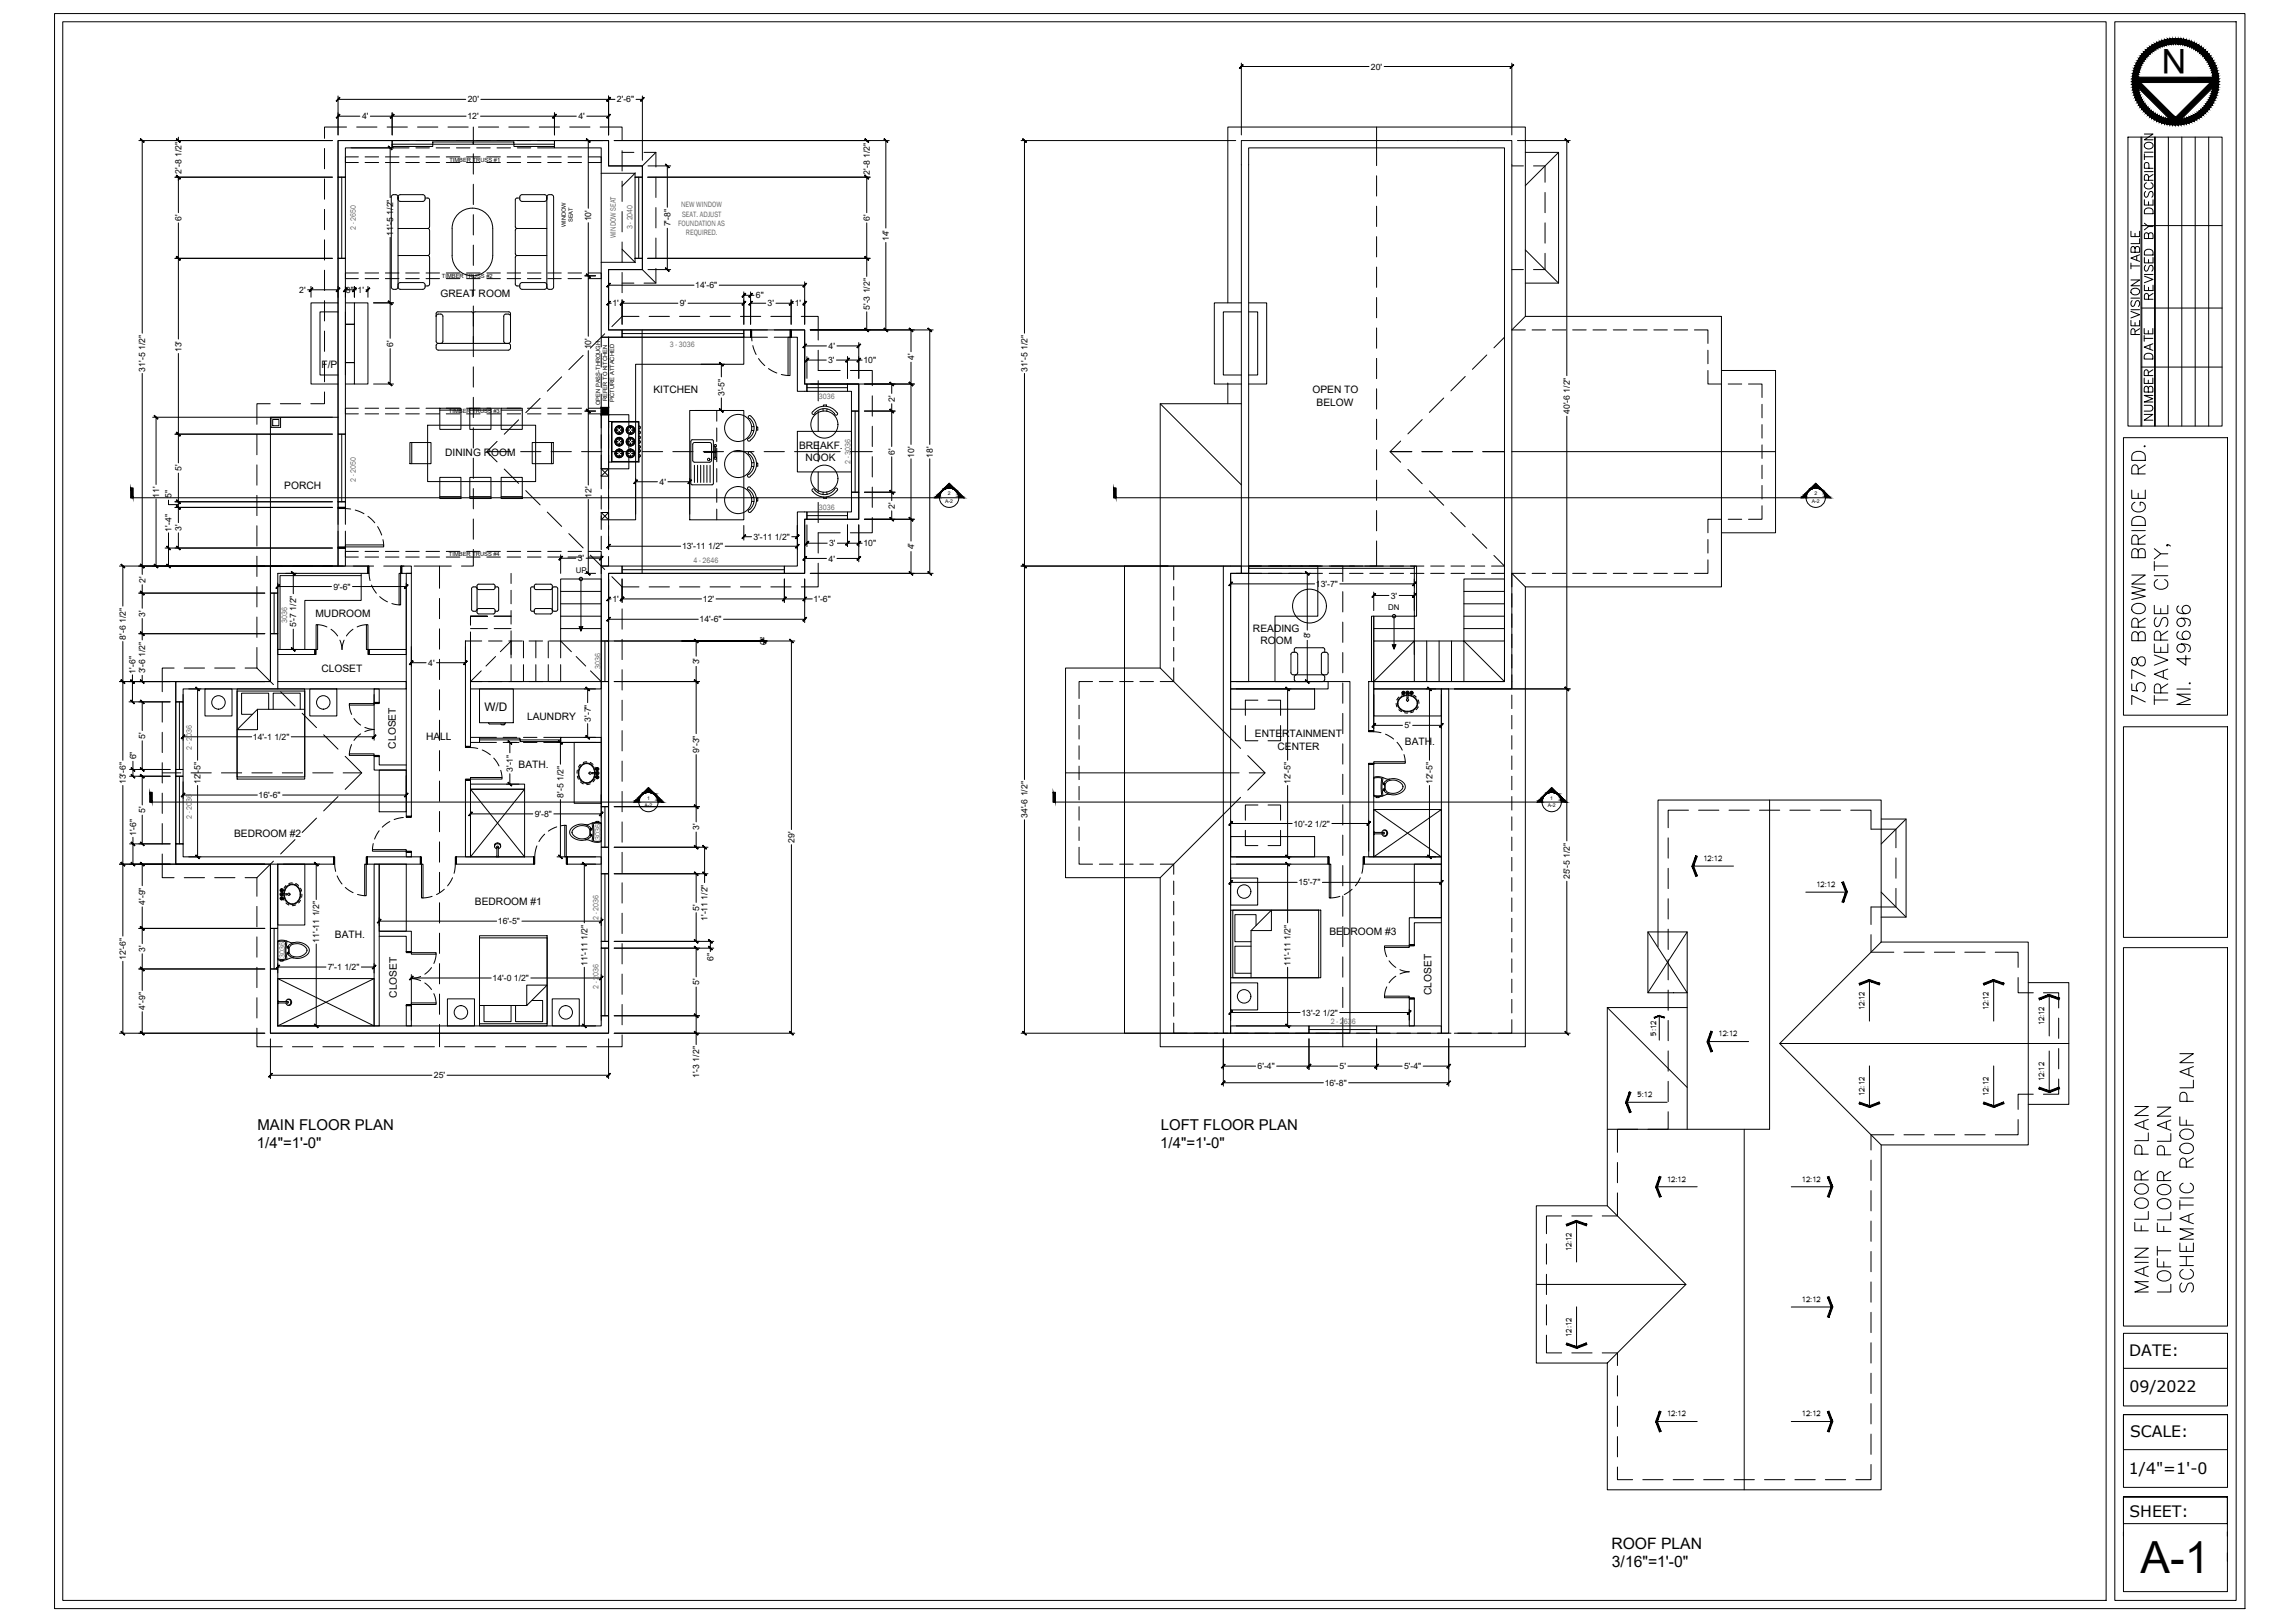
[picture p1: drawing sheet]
<svg xmlns="http://www.w3.org/2000/svg" width="1067mm" height="762mm" viewBox="0 0 1067 762" stroke-linecap="round" stroke-linejoin="round" font-family="sans-serif">
<defs><g id="words">
<text font-size="20.8" x="1005" y="738">A-1</text>
<text font-size="16" x="1026" y="23" transform="rotate(180 1026 23)">N</text>
<g font-size="7.4">
<text x="1000" y="637">DATE:</text>
<text x="1000" y="654">09/2022</text>
<text x="1000" y="675">SCALE:</text>
<text x="1000" y="692">1/4&quot;=1'-0</text>
<text x="1000" y="712">SHEET:</text>
<text x="757" y="727">ROOF PLAN</text>
<text x="757" y="736">3/16&quot;=1'-0&quot;</text>
</g>
<g font-size="7">
<text x="121" y="531">MAIN FLOOR PLAN</text>
<text x="545" y="531">LOFT FLOOR PLAN</text>
<text x="121" y="539">1/4&quot;=1'-0&quot;</text>
<text x="545" y="539">1/4&quot;=1'-0&quot;</text>
</g>
<text font-size="5.5" x="227" y="334">W/D</text>
<g font-size="4.8">
<text x="207" y="139">GREAT ROOM</text>
<text x="151" y="173">F/P</text>
<text x="307" y="185">KITCHEN</text>
<text x="616" y="185">OPEN TO</text>
<text x="618" y="190">BELOW</text>
<text x="209" y="214">DINING ROOM</text>
<text x="375" y="211">BREAKF.</text>
<text x="378" y="217">NOOK</text>
<text x="133" y="230">PORCH</text>
<text x="148" y="290">MUDROOM</text>
<text x="588" y="297">READING</text>
<text x="592" y="303">ROOM</text>
<text x="151" y="315">CLOSET</text>
<text x="247" y="338">LAUNDRY</text>
<text x="200" y="347">HALL</text>
<text x="589" y="346">ENTERTAINMENT</text>
<text x="186" y="351" transform="rotate(-90 186 351)">CLOSET</text>
<text x="600" y="352">CENTER</text>
<text x="660" y="350">BATH.</text>
<text x="244" y="361">BATH.</text>
<text x="110" y="393">BEDROOM #2</text>
<text x="223" y="425">BEDROOM #1</text>
<text x="157" y="440">BATH.</text>
<text x="624" y="439">BEDROOM #3</text>
<text x="672" y="467" transform="rotate(-90 672 467)">CLOSET</text>
<text x="186" y="469" transform="rotate(-90 186 469)">CLOSET</text>
</g>
<g font-size="4.1">
<text x="644" y="33">20'</text>
<text x="220" y="48">20'</text>
<text x="290" y="48">2'-6&quot;</text>
<text x="170" y="56">4'</text>
<text x="219" y="56">12'</text>
<text x="272" y="56">4'</text>
<text x="85" y="82" transform="rotate(-90 85 82)">2'-8 1/2&quot;</text>
<text x="408" y="82" transform="rotate(-90 408 82)">2'-8 1/2&quot;</text>
<text x="85" y="104" transform="rotate(-90 85 104)">6'</text>
<text x="278" y="104" transform="rotate(-90 278 104)">10'</text>
<text x="315" y="106" transform="rotate(-90 315 106)">7'-8&quot;</text>
<text x="408" y="104" transform="rotate(-90 408 104)">6'</text>
<text x="185" y="111" transform="rotate(-90 185 111)">11'-5 1/2&quot;</text>
<text x="417" y="113" transform="rotate(-90 417 113)">14'</text>
<text x="141" y="138">2'</text>
<text x="162" y="137">8&quot;</text>
<text x="168" y="138">1'</text>
<text x="326" y="135">14'-6&quot;</text>
<text x="288" y="144">1'</text>
<text x="319" y="144">9'</text>
<text x="355" y="140">6&quot;</text>
<text x="360" y="144">3'</text>
<text x="373" y="144">1'</text>
<text x="408" y="146" transform="rotate(-90 408 146)">5'-3 1/2&quot;</text>
<text x="85" y="165" transform="rotate(-90 85 165)">13'</text>
<text x="185" y="163" transform="rotate(-90 185 163)">6'</text>
<text x="278" y="164" transform="rotate(-90 278 164)">10'</text>
<text x="389" y="164">4'</text>
<text x="389" y="170">3'</text>
<text x="405" y="170">10&quot;</text>
<text x="429" y="169" transform="rotate(-90 429 169)">4'</text>
<text x="68" y="174" transform="rotate(-90 68 174)">31'-5 1/2&quot;</text>
<text x="482" y="174" transform="rotate(-90 482 174)">31'-5 1/2&quot;</text>
<text x="340" y="186" transform="rotate(-90 340 186)">3'-5&quot;</text>
<text x="420" y="189" transform="rotate(-90 420 189)">2'</text>
<text x="737" y="194" transform="rotate(-90 737 194)">40'-6 1/2&quot;</text>
<text x="420" y="214" transform="rotate(-90 420 214)">6'</text>
<text x="429" y="215" transform="rotate(-90 429 215)">10'</text>
<text x="438" y="215" transform="rotate(-90 438 215)">18'</text>
<text x="85" y="221" transform="rotate(-90 85 221)">5'</text>
<text x="310" y="228">4'</text>
<text x="75" y="234" transform="rotate(-90 75 234)">11'</text>
<text x="81" y="234" transform="rotate(-90 81 234)">5&quot;</text>
<text x="278" y="234" transform="rotate(-90 278 234)">12'</text>
<text x="420" y="239" transform="rotate(-90 420 239)">2'</text>
<text x="81" y="250" transform="rotate(-90 81 250)">1'-4&quot;</text>
<text x="85" y="249" transform="rotate(-90 85 249)">3'</text>
<text x="320" y="258">13'-11 1/2&quot;</text>
<text x="354" y="253">3'-11 1/2&quot;</text>
<text x="389" y="256">3'</text>
<text x="405" y="256">10&quot;</text>
<text x="429" y="258" transform="rotate(-90 429 258)">4'</text>
<text x="271" y="264">3'</text>
<text x="389" y="264">4'</text>
<text x="68" y="274" transform="rotate(-90 68 274)">2'</text>
<text x="618" y="276">13'-7&quot;</text>
<text x="157" y="277">9'-6&quot;</text>
<text x="653" y="281">3'</text>
<text x="288" y="283">1'</text>
<text x="330" y="283">12'</text>
<text x="382" y="283">1'-6&quot;</text>
<text x="68" y="289" transform="rotate(-90 68 289)">3'</text>
<text x="329" y="292">14'-6&quot;</text>
<text x="139" y="294" transform="rotate(-90 139 294)">5'-7 1/2&quot;</text>
<text x="615" y="300" transform="rotate(-90 615 300)">8'</text>
<text x="59" y="300" transform="rotate(-90 59 300)">8'-6 1/2&quot;</text>
<text x="360" y="303" transform="rotate(-90 360 303)">0&quot;</text>
<text x="328" y="312" transform="rotate(-90 328 312)">3'</text>
<text x="64" y="316" transform="rotate(-90 64 316)">1'-6&quot;</text>
<text x="68" y="316" transform="rotate(-90 68 316)">3'-6 1/2&quot;</text>
<text x="201" y="313">4'</text>
<text x="277" y="339" transform="rotate(-90 277 339)">3'-7&quot;</text>
<text x="659" y="342">5'</text>
<text x="68" y="347" transform="rotate(-90 68 347)">5'</text>
<text x="119" y="347">14'-1 1/2&quot;</text>
<text x="328" y="353" transform="rotate(-90 328 353)">9'-3&quot;</text>
<text x="64" y="357" transform="rotate(-90 64 357)">6&quot;</text>
<text x="241" y="362" transform="rotate(-90 241 362)">3'-1&quot;</text>
<text x="59" y="368" transform="rotate(-90 59 368)">13'-6&quot;</text>
<text x="94" y="368" transform="rotate(-90 94 368)">12'-5&quot;</text>
<text x="606" y="368" transform="rotate(-90 606 368)">12'-5&quot;</text>
<text x="673" y="368" transform="rotate(-90 673 368)">12'-5&quot;</text>
<text x="121" y="375">16'-6&quot;</text>
<text x="265" y="375" transform="rotate(-90 265 375)">8'-5 1/2&quot;</text>
<text x="68" y="382" transform="rotate(-90 68 382)">5'</text>
<text x="251" y="384">9'-8&quot;</text>
<text x="482" y="384" transform="rotate(-90 482 384)">34'-6 1/2&quot;</text>
<text x="328" y="390" transform="rotate(-90 328 390)">3'</text>
<text x="607" y="388">10'-2 1/2&quot;</text>
<text x="64" y="392" transform="rotate(-90 64 392)">1'-6&quot;</text>
<text x="373" y="396" transform="rotate(-90 373 396)">29'</text>
<text x="737" y="413" transform="rotate(-90 737 413)">25'-5 1/2&quot;</text>
<text x="610" y="416">15'-7&quot;</text>
<text x="68" y="425" transform="rotate(-90 68 425)">4'-9&quot;</text>
<text x="328" y="428" transform="rotate(-90 328 428)">5'</text>
<text x="234" y="434">16'-5&quot;</text>
<text x="332" y="432" transform="rotate(-90 332 432)">1'-11 1/2&quot;</text>
<text x="150" y="443" transform="rotate(-90 150 443)">11'-11 1/2&quot;</text>
<text x="68" y="447" transform="rotate(-90 68 447)">3'</text>
<text x="59" y="451" transform="rotate(-90 59 451)">12'-6&quot;</text>
<text x="154" y="455">7'-1 1/2&quot;</text>
<text x="276" y="454" transform="rotate(-90 276 454)">11'-11 1/2&quot;</text>
<text x="335" y="451" transform="rotate(-90 335 451)">6&quot;</text>
<text x="606" y="454" transform="rotate(-90 606 454)">11'-11 1/2&quot;</text>
<text x="231" y="461">14'-0 1/2&quot;</text>
<text x="328" y="463" transform="rotate(-90 328 463)">5'</text>
<text x="68" y="474" transform="rotate(-90 68 474)">4'-9&quot;</text>
<text x="611" y="477">13'-2 1/2&quot;</text>
<text x="590" y="502">6'-4&quot;</text>
<text x="629" y="502">5'</text>
<text x="659" y="502">5'-4&quot;</text>
<text x="204" y="506">25'</text>
<text x="328" y="506" transform="rotate(-90 328 506)">1'-3 1/2&quot;</text>
<text x="622" y="510">16'-8&quot;</text>
</g>
<g font-size="3.7" fill="#646464">
<text x="320" y="97">NEW WINDOW</text>
<text x="320" y="102">SEAT. ADJUST</text>
<text x="167" y="108" transform="rotate(-90 167 108)">2 - 2650</text>
<text x="297" y="108" transform="rotate(-90 297 108)">3 - 2040</text>
<text x="318" y="106">FOUNDATION AS</text>
<text x="289" y="112" transform="rotate(-90 289 112)">WINDOW SEAT</text>
<text x="322" y="110">REQUIRED.</text>
<text x="315" y="163">3 - 3036</text>
<text x="384" y="187">3036</text>
<text x="399" y="218" transform="rotate(-90 399 218)">2 - 3036</text>
<text x="167" y="226" transform="rotate(-90 167 226)">2 - 2050</text>
<text x="384" y="239">3036</text>
<text x="326" y="264">4 - 2646</text>
<text x="135" y="292" transform="rotate(-90 135 292)">3036</text>
<text x="282" y="314" transform="rotate(-90 282 314)">3036</text>
<text x="90" y="352" transform="rotate(-90 90 352)">2 - 2036</text>
<text x="90" y="385" transform="rotate(-90 90 385)">2 - 2036</text>
<text x="282" y="394" transform="rotate(-90 282 394)">3036</text>
<text x="281" y="432" transform="rotate(-90 281 432)">2 - 2036</text>
<text x="134" y="450" transform="rotate(-90 134 450)">3036</text>
<text x="281" y="464" transform="rotate(-90 281 464)">2 - 2036</text>
<text x="625" y="481">2 - 2636</text>
</g>
<g font-size="3.7">
<text x="270" y="269">UP</text>
<text x="652" y="286">DN</text>
</g>
<g font-size="3.6">
<text x="800" y="404">12:12</text>
<text x="853" y="416">12:12</text>
<text x="875" y="474" transform="rotate(-90 875 474)">12:12</text>
<text x="934" y="474" transform="rotate(-90 934 474)">12:12</text>
<text x="960" y="481" transform="rotate(-90 960 481)">12:12</text>
<text x="778" y="486" transform="rotate(-90 778 486)">5:12</text>
<text x="807" y="487">12:12</text>
<text x="960" y="508" transform="rotate(-90 960 508)">12:12</text>
<text x="769" y="515">5:12</text>
<text x="875" y="515" transform="rotate(-90 875 515)">12:12</text>
<text x="934" y="515" transform="rotate(-90 934 515)">12:12</text>
<text x="783" y="555">12:12</text>
<text x="846" y="555">12:12</text>
<text x="738" y="588" transform="rotate(-90 738 588)">12:12</text>
<text x="846" y="611">12:12</text>
<text x="738" y="628" transform="rotate(-90 738 628)">12:12</text>
<text x="783" y="665">12:12</text>
<text x="846" y="665">12:12</text>
</g>
<g font-size="2.7">
<text x="211" y="76">TIMBER TRUSS #1</text>
<text x="266" y="107" transform="rotate(-90 266 107)">WINDOW</text>
<text x="269" y="104" transform="rotate(-90 269 104)">SEAT</text>
<text x="208" y="130">TIMBER TRUSS #2</text>
<text x="282" y="190" transform="rotate(-90 282 190)">OPEN PASS-THROUGH</text>
<text x="285" y="188" transform="rotate(-90 285 188)">REFER TO KITCHEN</text>
<text x="288" y="189" transform="rotate(-90 288 189)">PICTURE ATTACHED</text>
<text x="211" y="194">TIMBER TRUSS #3</text>
<text x="211" y="261">TIMBER TRUSS #4</text>
</g>
<g font-size="2.4">
<text x="445" y="233">2</text>
<text x="852" y="233">2</text>
<text x="444" y="236">A-2</text>
<text x="851" y="236">A-2</text>
<text x="304" y="375">1</text>
<text x="728" y="375">1</text>
<text x="303" y="379">A-2</text>
<text x="727" y="379">A-2</text>
</g>
</g></defs>
<!-- layer: A_DASHED -->
<g fill="none" stroke="#000" stroke-width=".47">
<path d="M168 74h-6v2h6M171 76h7M171 74h7M181 76h6M181 74h6M191 76h6M191 74h6M192 66h-8v3h8M195 66h7M195 69h7M200 76h6M200 74h6"/>
<path d="M205 66h6M205 69h6M210 76h6M210 74h6M214 66h7M214 69h7M219 76h6M219 74h6M224 66h6M224 69h6M229 76h6M229 74h6"/>
<path d="M233 66h7M233 69h7M238 76h6M238 74h6M243 66h6M243 69h6M248 76h6M248 74h6M252 66h8v3h-8M257 76h7M257 74h7M267 76h6"/>
<path d="M267 74h6M276 74h6v2h-6M168 128h-6v3h6M171 131h7M171 128h7M181 131h6M181 128h6M190 131h7M191 128h6M200 131h6M200 128h6M210 131h6"/>
<path d="M210 128h6M219 131h6M219 128h6M229 131h6M229 128h6M238 131h6M238 128h6M248 131h6M248 128h6M257 131h7M257 128h7M267 131h6"/>
<path d="M267 128h6M276 128h6v3h-6M360 155h-8v3h8M364 155h7v3h-7M710 155h6M719 155h7M729 155h6M738 155h7M748 155h6M757 155h7M767 155h6M777 155h6"/>
<path d="M786 155h6M796 155h6v6M282 166v6M282 176v6M286 163v-5h-4v5M286 166v6M286 176v6M802 174v6h6M802 164v7M168 192h-6v2h6M171 194h7M171 192h7"/>
<path d="M181 194h6M181 192h6M190 194h7M191 192h6M200 194h6M200 192h6M210 194h6M210 192h6M219 194h6M219 192h6M229 194h6M229 192h6"/>
<path d="M238 194h6M238 192h6M248 194h6M248 192h6M257 194h7M257 192h7M267 194h6M267 192h6M276 192h6v2h-6M282 185v6M282 195v6M286 195h9v6"/>
<path d="M286 185v6M286 195v6M337 193v5M811 180h7M821 180h6v7M827 190v6M827 199v7M282 204v6M282 214v6M286 204v6M286 214v6M295 214v6h-9"/>
<path d="M295 204v7M337 201v6M337 210v7M337 220v6M827 209v6M827 218v7M282 223v7M282 233v6M286 223v7M286 233v6M337 230v6M337 239v5"/>
<path d="M827 237v7h-6M827 228v6M159 249v8h3v-8M159 246v-8h3v8M168 259h-6v3h6M171 259h7M181 259h6M191 259h6M200 259h6M210 259h6M219 259h6M229 259h6"/>
<path d="M238 259h6M248 259h6M257 259h7M267 259h6M276 259h6v3h-6M282 242v7M282 252v6M286 242v7M286 252v6M802 253v7M808 244h-6v6M811 244h7"/>
<path d="M171 262h7M181 262h6M191 262h6M200 262h6M210 262h6M219 262h6M229 262h6M238 262h6M240 269v5M240 277v6M248 262h6M257 262h7"/>
<path d="M267 262h6M282 261v5h4v-5M551 266v6M551 275v7M592 266h-6v3h6M596 266h6M596 269h6M605 266h6M605 269h6M615 266h6M615 269h6M624 266h6"/>
<path d="M624 269h6M634 266h6M634 269h6M643 266h7M643 269h7M653 266h6M653 269h6M662 266h7M662 269h7M672 266h6M672 269h6M681 266h7"/>
<path d="M681 269h7M691 266h6M691 269h6M700 266h6v3h-6M710 279v6M716 269h-6v7M719 269h7M729 269h6M738 269h7M748 269h6M757 269h7M767 269h6"/>
<path d="M777 269h6M786 269h6M802 263v6h-6M221 289v5M221 297v4M221 295h8M229 289h-8h8M232 289h8M232 295h8M240 287v6M240 296v13M551 285v6"/>
<path d="M551 294v7M710 288v7M710 298v6M221 320h5M221 312v8M226 315l-5 5M226 301h-5v8M229 320h7M229 301h7M233 308l-5 5M239 320h6M239 301h6"/>
<path d="M240 312v8M240 301l-5 5M246 301v8M246 312v8M248 320h7M248 301h7M252 301v8M252 312v8M257 301v8M257 312v8M258 301h5v8M263 312v8h-5"/>
<path d="M263 301l5 5M271 308l4 5M277 315l5 5M513 320h-6v8M516 320h7M526 320h6M535 320h7M551 314v6h-6M551 304v6M710 307v7M710 317v6M507 331v6"/>
<path d="M710 326v7M710 336v6M233 346h-8v3h8M236 346h7M236 349h7M246 346h6M246 349h6M255 346h8v3h-8M507 341v6M507 350v7M507 360v6M710 345v7"/>
<path d="M710 355v6M507 369v7M507 379v6M710 364v7M710 374v6M507 388v7M507 398v8h6M710 383v7M710 393v6M516 406h7M526 406h6M535 406h7"/>
<path d="M545 406h6v4M551 414v6M710 403v6M710 412v6M551 423v7M551 433v6M710 422v6M710 431v6M551 442v7M551 452v6M710 441v6M710 450v7"/>
<path d="M710 460v6M551 461v7M551 471v6M710 479v6h-6M710 469v7M551 480v5h6M561 485h6M570 485h7M580 485h6M589 485h7M599 485h6M608 485h7"/>
<path d="M618 485h6M627 485h7M637 485h6M646 485h7M656 485h6M665 485h7M675 485h6M684 485h7M694 485h6"/>
</g>
<!-- layer: A_HIP ROOF -->
<g fill="none" stroke="#000" stroke-width=".47">
<path d="M163 60h-11v5M167 60h10M182 60h9M196 60h10M210 60h10M222 60v7M225 60h9M239 60h9M253 60h10M267 60h10M282 60h10v6M646 60v18"/>
<path d="M152 70v9M222 72v10M292 71v9M292 72h6M302 72h6v6M308 72l-6 6M710 78h5M716 72h16v61h-16M720 78h5v8M732 72l-16 15M152 84v10M152 98v10"/>
<path d="M222 87v9M292 85v10M292 99v10M298 81l-6 6M308 83v10M308 97v10M646 83v9M646 97v9M725 90v10M152 113v9M222 101v9M222 115v10"/>
<path d="M292 114v9M292 117l6 6M308 112v9M646 111v10M716 117l16 16M725 105v9M725 119v8h-5M152 127v9M222 129v10M292 128v9M292 133h6M302 127l6 6"/>
<path d="M308 126v7h-6M646 125v10M646 140v9M710 127h5M152 141v10M152 155v10M222 144v9M222 158v9M284 157l-7 6M292 142v7M300 149h-8l-5 4M305 149h9"/>
<path d="M319 149h10M333 149h10M348 149h9M362 149h9M376 149h8v11M577 142v-82h139v89M646 154v9M706 158l-5 5M716 149l-6 6M716 149h92v127h-92M152 170v9M222 172v10"/>
<path d="M264 177l-7 7M274 167l-7 7M384 164v10h11M384 179v9M399 174h11v7M646 168v10M688 177l-7 7M698 167l-7 6M808 174h26v76h-26M127 190h-6v9M132 190h9M152 184v6h-6"/>
<path d="M222 187v9M244 197l-7 7M254 187l-7 7M384 193v10M410 186v9M545 190l38 38M577 180h.1M577 180v10M583 190h-38v124M646 183v9M646 197v9M668 197l-7 7"/>
<path d="M678 187l-7 7M121 204v10M121 218v10M222 201v9M222 215v10M229 212h11M233 207l-4 5 4 5M244 212h10M259 212h9M273 212h10M287 212h10M302 212h9"/>
<path d="M316 212h9M330 212h10M344 212h10M359 212h9M373 212h22M384 207v10M399 212h11M410 200v10M410 214v10M646 211v10M653 212h10M658 207l-5 5 5 5"/>
<path d="M668 212h9M682 212h9M696 212h10M710 212h124M121 233v9M222 229v10M237 220l7 7M247 230l7 7M384 222v9M384 236v9M410 229v9M646 225v10"/>
<path d="M646 240v9M661 220l7 7M671 230l7 7M121 247v9M222 258v8h-5M222 244v9M257 240l7 7M267 251l7 6M395 250h-11v10M410 243v7h-11M646 254v12h-5M681 241l7 6"/>
<path d="M691 251l7 6M121 261v10M121 275v10M121 266h12M137 266h10M152 266h9M166 266h9M180 266h10M194 266h12M212 266h-6v10M277 261l7 6M287 271l5 5"/>
<path d="M292 276h8M292 276v5M305 276h9M319 276h10M333 276h10M348 276h9M362 276h9M384 264v12h-8M545 266h29M586 266h6M596 266h10M611 266h9"/>
<path d="M625 266h5M630 278v9M636 266h-6v7M701 261l5 5M710 269l6 7M716 276v215h-171v-79M121 290v9M206 281v9M206 295v10M292 286v9M630 292v10M82 314h-6v11"/>
<path d="M87 314h9M101 314h9M115 314h6M121 304v10M121 314l7 7M206 310v9M292 300v10M292 314v10M630 306v10M76 330v9M132 325l7 7M142 335l7 7"/>
<path d="M206 324v9M206 338v10M292 329v9M591 329h-6v7M595 329h6v7M630 321v9M630 335v9M76 344v9M76 358v10M152 345l7 7M162 355l8 8-8 8M206 352v10"/>
<path d="M292 343v10M292 357v10M583 351l-38-37h-45v98h45l38-38M585 341v7h6M586 355l8 8-8 8M601 341v7h-6M630 349v10M76 372v10M76 363h9M90 363h9M104 363h9M118 363h10"/>
<path d="M133 363h9M147 363h9M159 374l-7 7M161 363h9M206 367v9M292 372v9M500 363h82M587 363h7M591 378h-6v7M595 378h6v7M630 364v9M630 378v9"/>
<path d="M831 376v154h-76M76 387v9M139 394l-7 7M149 384l-7 7M206 381v10M206 395v10M292 386v9M585 390v7h6M601 390v7h-6M630 392v10M783 393v10M793 380h-10v9"/>
<path d="M798 380h9M812 380h9M826 380h10M840 380h10M855 380h9M869 380h10v9h11v9M883 385h12v46h-12M895 385l-12 11M76 401v11h6M87 412h9M101 412h9M115 412h6"/>
<path d="M121 412v9M128 404l-7 8M206 410v9M292 400v10M292 414v10M630 406v10M783 408v9M883 419l12 12M890 417v9h-11v8M890 403v9M121 426v9M121 440v9"/>
<path d="M206 424v9M206 438v10M292 429v9M630 421v9M630 435v9M774 438h18v28h-18zM774 438l18 28v64M783 422v9M783 436v10M792 438l-18 28M879 439v8h10M121 454v10"/>
<path d="M206 452v10M292 443v10M292 457v10M630 449v10M783 451v9M883 442v-66h-104v68M883 442h69v96h-69M883 442l-47 48 47 48v161h-128v-59M894 447h10M908 447h10M923 447h9M937 447h11v7"/>
<path d="M948 459v7h7M121 468v10M206 467v9M292 472v9M630 464v9M630 478v13M755 473l37 38M783 465v9M783 479v10M792 473h-37v93M952 461h19v57h-19M959 466h8v7"/>
<path d="M967 478v10M121 483v8h12M137 491h10M152 491h9M166 491h9M180 491h10M194 491h10M206 481v10M209 491h9M223 491h10M237 491h10M252 491h9"/>
<path d="M266 491h9M292 486v5h-12M783 493v10M836 490h135M967 492v10M783 508v9M955 514h-7v7M967 507v7h-8M769 530h-10v11M783 522v8h-9M819 530v169M889 533h-10v7"/>
<path d="M894 533h10M908 533h10M923 533h9M948 526v7h-11M759 546v9M879 545v9M879 559v10M721 566h34l37 37-37 37h-34zM733 571h-7v8M738 571h10M759 560v11h-7M879 573v10"/>
<path d="M726 584v10M726 598v10M879 588v9M721 603h71M726 613v9M879 602v9M879 616v10M726 627v8h7M738 635h10M752 635h7v6M879 630v10M759 646v9"/>
<path d="M879 645v9M879 659v10M759 660v10M759 674v10M879 673v10M759 689v6h8M771 695h10M786 695h9M800 695h9M814 695h10M829 695h9M843 695h9"/>
<path d="M857 695h10M879 688v7h-8"/>
</g>
<!-- layer: A_DIMS -->
<g fill="none" stroke="#000" stroke-width=".47">
<path d="M583 30v33M583 31h60M650 31h60M710 30v33M159 45v18M159 47h60M159 55h10M174 55h45M184 53v10M226 55h45M226 47h63M260 53v10"/>
<path d="M276 55h10M286 45v18M299 47h3M302 45v30M65 66h91M67 66v90M84 64v2M165 69h20M183 69v24M275 66h8M276 66v32M288 66h130"/>
<path d="M304 78h11M313 78v19M407 66h.1M416 66v41M479 66h101M481 66v90M713 66h24M736 66v110M82 83h74M84 83v17M304 83h105M407 83v17"/>
<path d="M84 105v54M183 111v48M276 105v53M313 107v20M407 105v25M416 114v41M82 121h74M144 136h15M146 134v6M159 134v6M162 134v6M162 136h5"/>
<path d="M166 134v6M172 136h1M173 134v6M275 129h5M286 132v20M286 134h40M304 121h105M304 127h11M338 134h40M349 139h5M349 137v15M352 137v15"/>
<path d="M378 132v20M175 142h10M286 142h1M292 142h26M292 141v11M323 142h26M352 142h8M364 142h9M371 141v11M377 142h1M380 155h58M407 146v9"/>
<path d="M428 155v10M437 155v54M67 175v95M84 166v51M183 164v16M276 165v63M329 171h11M339 171v6M378 161v17M378 162h10M379 167v11M379 169h9"/>
<path d="M393 169h12M393 162h10M398 167v11M403 161v17M428 170v39M481 175v191M72 196h84M73 196v31M175 180h10M275 193h5M326 193h14M339 187v6"/>
<path d="M380 180h49M406 193h14M419 180v5M419 190v20M736 195v200M82 204h74M419 214v21M428 215v39M437 215v54M73 234v32M79 235v2h5M82 238h74"/>
<path d="M82 236h74M84 222v23M276 234v35M298 225v16M298 226h11M314 226h10M324 225v16M406 231h14M419 240v4M78 257h78M79 250v16M84 250v7"/>
<path d="M286 247v11M286 256h34M341 256h33M349 247v7M349 252h4M372 252h2M374 247v11M378 246v18M379 246v11M379 255h9M393 255h12M398 246v11"/>
<path d="M403 246v18M406 244h23M428 259v10M56 266h100M58 266v19M65 278h59M67 275v11M130 274v31M130 275h26M134 269h5M138 269v10M166 275h25"/>
<path d="M191 274v31M263 260v9M263 262h7M275 269h5M275 262h7M282 260v9M286 272v20M292 272v11M368 272v11M378 272v20M378 262h10M380 269h58"/>
<path d="M393 262h10M479 266h69M578 272v4M578 274h39M580 269h35M614 269v27M629 274h35M645 278v9M645 280h7M657 280h7M664 272v4M664 278v9"/>
<path d="M65 298h59M67 290v10M138 295v10M286 291h42M286 281h1M291 281h38M336 281h45M340 291h38M359 299v4M56 320h68M58 301v56M62 317v13"/>
<path d="M67 317v3M134 305h5M193 304v9M193 311h7M205 311h14M219 304v9M285 301h75h-40M288 320h40M288 301h85M327 301v7M327 313v31M372 301v88"/>
<path d="M580 320h35M614 301v19M61 330h19M67 330v13M86 326v22M89 323h5M93 323v34M176 326v22M274 323h6M276 323v7M276 340v6M580 323h26"/>
<path d="M605 323v34M645 326v16M670 323h4M671 323v34M677 326v16M683 323h54M62 357v7M67 348v13M86 346h32M137 346h39M238 349h6M239 349v4"/>
<path d="M262 349h18M263 349v10M274 346h6M327 354v32M645 341h14M663 341h14M58 369v70M61 364h19M61 361h19M67 364v14M86 367v8M86 373h35"/>
<path d="M93 369v33M133 373h58M191 364v11M221 373v11M238 368h6M239 363v5M263 375v27M282 373v11M288 379h40M605 369v33M671 369v33M61 396h19"/>
<path d="M62 393v13M67 383v13M221 382h29M260 382h22M288 398h44M327 391v7M331 398v16M372 397v88M481 385v100M578 385v15M578 387h29M625 387h18"/>
<path d="M643 385v15M56 406h68M67 406v10M89 402h5M133 406h17M148 406v16M262 402h18M273 406h7M274 406v27M288 410h44M327 410v14M578 408v8"/>
<path d="M578 414h31M580 406h26M580 402h26M605 406v27M621 414h56M670 402h4M677 408v8M736 414v71M65 436h59M67 426v17M178 431v4M178 432h55"/>
<path d="M245 432h37M282 431v4M327 428v14M58 451v34M65 455h59M67 448v17M130 452v5M130 454h23M148 443v39M170 454h6M176 452v5M193 458v21"/>
<path d="M193 459h38M249 459h33M274 454v28M282 458v21M288 442h47M288 445h47M327 445v14M334 442v5M605 454v28M67 475v10M288 477h40M327 463v27"/>
<path d="M578 474v5M578 475h32M629 475h33M662 474v5M56 485h68M127 488v18M133 482h17M273 482h7M286 488v18M288 485h85M479 485h93M574 488v22"/>
<path d="M580 482h26M615 488v14M646 488v14M680 488v22M683 485h54M127 505h76M210 505h76M574 508h47M574 501h16M599 501h29M633 501h25M633 508h47"/>
<path d="M668 501h12"/>
</g>
<!-- layer: 0 -->
<g fill="#000" stroke="#000" stroke-width=".47">
<path d="M584 30l-2 2zM584 30l-2 2z"/>
<path d="M709 32l2-2zM711 30l-2 2z"/>
<path d="M159 46l-1 2zM159 46l-1 2z"/>
<path d="M159 54l-1 1zM159 54l-1 1z"/>
<path d="M183 55l2-1zM185 54l-2 1z"/>
<path d="M185 54l-2 1zM185 54l-2 1z"/>
<path d="M259 55l2-1zM261 54l-1 1z"/>
<path d="M261 54l-1 1zM261 54l-1 1z"/>
<path d="M285 47l1-1zM286 46l-1 2z"/>
<path d="M285 55l1-1zM286 54l-1 1z"/>
<path d="M286 46l-1 2zM285 47l1-1z"/>
<path d="M301 47l1-1zM302 46l-1 2z"/>
<path d="M66 65l2 2zM66 65l2 2z"/>
<path d="M83 65l2 2zM83 65l2 2z"/>
<path d="M182 69l2 1zM182 69l2 1z"/>
<path d="M275 65l2 2zM275 65l2 2z"/>
<path d="M312 77l2 2zM313 77l1 2z"/>
<path d="M406 65l2 2zM406 65l2 2z"/>
<path d="M415 65l2 2zM415 65l2 2z"/>
<path d="M480 65l2 2zM480 65l2 2z"/>
<path d="M735 65l2 2zM735 65l2 2z"/>
<path d="M83 82l2 2zM83 82l2 2z"/>
<path d="M83 82l2 2zM83 82l2 2z"/>
<path d="M406 82l2 2zM406 82l2 2z"/>
<path d="M406 82l2 2zM406 82l2 2z"/>
<path d="M83 120l2 2zM83 121l2 1z"/>
<path d="M83 121l2 1zM83 121l2 1z"/>
<path d="M147 135l-2 2zM147 135l-2 2z"/>
<path d="M158 137l1-2zM159 135l-1 2z"/>
<path d="M163 135l-2 2zM163 135l-2 2z"/>
<path d="M166 137l1-2zM167 135l-1 2z"/>
<path d="M167 135l-1 2zM167 135l-1 2z"/>
<path d="M172 137l1-2zM173 135l-1 2z"/>
<path d="M276 129l1 1zM275 129l2 1z"/>
<path d="M275 129l2 1zM275 129l2 1z"/>
<path d="M286 133l-1 2zM286 133l-1 2z"/>
<path d="M313 126l1 1zM312 126l2 1z"/>
<path d="M350 138l-1 2zM350 138l-1 2z"/>
<path d="M352 139l1-1zM353 138l-1 2z"/>
<path d="M377 135l2-2zM379 133l-2 2z"/>
<path d="M406 120l2 2zM406 121l2 1z"/>
<path d="M406 121l2 1zM406 121l2 1z"/>
<path d="M182 141l2 2zM182 141l2 2z"/>
<path d="M182 141l2 2zM182 141l2 2z"/>
<path d="M286 141l-1 2zM286 141l-1 2z"/>
<path d="M291 143l2-2zM293 141l-2 2z"/>
<path d="M293 141l-2 2zM293 141l-2 2z"/>
<path d="M348 143l2-2zM350 141l-1 2z"/>
<path d="M353 141l-1 2zM353 141l-1 2z"/>
<path d="M371 143l1-2zM372 141l-1 2z"/>
<path d="M372 141l-1 2zM372 141l-1 2z"/>
<path d="M377 143l2-2zM379 141l-2 2z"/>
<path d="M406 154l2 2zM406 154l2 2z"/>
<path d="M415 154l2 2zM415 154l2 2z"/>
<path d="M427 154l2 2zM427 154l2 2z"/>
<path d="M436 154l1 2zM436 154l1 2z"/>
<path d="M182 179l2 2zM182 180l2 1z"/>
<path d="M338 170l2 2zM338 170l2 2z"/>
<path d="M379 162l-2 1zM379 162l-2 1z"/>
<path d="M380 168l-2 2zM380 168l-2 2z"/>
<path d="M397 170l2-2zM399 168l-2 2z"/>
<path d="M399 168l-2 2zM399 168l-2 2z"/>
<path d="M402 170l2-2zM404 168l-1 2z"/>
<path d="M402 163l2-1zM404 162l-1 1z"/>
<path d="M427 179l2 2zM427 180l2 1z"/>
<path d="M72 195l2 2zM72 195l2 2z"/>
<path d="M276 192l1 2zM275 192l2 2z"/>
<path d="M275 192l2 2zM275 192l2 2z"/>
<path d="M338 192l2 1zM338 192l2 1z"/>
<path d="M418 192l2 2zM418 192l2 2z"/>
<path d="M418 192l2 2zM418 192l2 2z"/>
<path d="M418 180l2 1zM418 180l2 1z"/>
<path d="M427 180l2 1zM427 180l2 1z"/>
<path d="M83 203l2 2zM83 203l2 2z"/>
<path d="M83 203l2 2zM83 203l2 2z"/>
<path d="M83 237l2 2zM83 238l2 1z"/>
<path d="M83 235l2 1zM83 235l2 1z"/>
<path d="M83 238l2 1zM83 238l2 1z"/>
<path d="M83 235l2 1zM83 235l2 1z"/>
<path d="M299 225l-1 2zM299 225l-1 2z"/>
<path d="M323 227l2-2zM325 225l-2 2z"/>
<path d="M418 230l2 2zM418 230l2 2z"/>
<path d="M418 230l2 2zM418 230l2 2z"/>
<path d="M78 257l2 1zM78 256l2 2z"/>
<path d="M83 256l2 2zM83 257l2 1z"/>
<path d="M286 256l-1 1zM286 256l-1 1z"/>
<path d="M350 251l-1 2zM350 251l-1 2z"/>
<path d="M374 257l1-1zM375 256l-1 1z"/>
<path d="M374 253l1-2zM375 251l-1 2z"/>
<path d="M380 254l-2 2zM380 254l-2 2z"/>
<path d="M397 256l2-2zM399 254l-2 2z"/>
<path d="M399 254l-2 2zM399 254l-2 2z"/>
<path d="M402 256l2-2zM404 254l-1 2z"/>
<path d="M418 243l2 2zM418 243l2 2z"/>
<path d="M427 243l2 2zM427 243l2 2z"/>
<path d="M427 243l2 2zM427 243l2 2z"/>
<path d="M57 265l2 1zM57 265l2 1z"/>
<path d="M66 265l2 1zM66 265l2 1z"/>
<path d="M66 278l2 1zM66 278l2 1z"/>
<path d="M66 278l2 1zM66 278l2 1z"/>
<path d="M66 265l2 1zM66 265l2 1z"/>
<path d="M73 265l1 1zM72 265l2 1z"/>
<path d="M78 265l2 1zM78 265l2 1z"/>
<path d="M131 275l-1 1zM131 275l-1 1z"/>
<path d="M137 268l2 2zM137 268l2 2z"/>
<path d="M190 276l1-1zM191 275l-1 1z"/>
<path d="M264 261l-1 2zM264 261l-1 2z"/>
<path d="M275 268l2 2zM275 268l2 2z"/>
<path d="M281 263l2-2zM283 261l-1 2z"/>
<path d="M379 261l-2 2zM379 261l-2 2z"/>
<path d="M402 263l2-2zM404 261l-1 2z"/>
<path d="M427 268l2 2zM427 268l2 2z"/>
<path d="M436 268l1 2zM436 268l1 2z"/>
<path d="M480 265l2 1zM480 265l2 1z"/>
<path d="M480 265l2 1zM480 265l2 1z"/>
<path d="M579 273l-2 2zM579 273l-2 2z"/>
<path d="M613 268l2 2zM613 268l2 2z"/>
<path d="M646 279l-2 1zM646 279l-2 1z"/>
<path d="M663 275l2-2zM665 273l-2 2z"/>
<path d="M66 297l2 1zM66 297l2 1z"/>
<path d="M66 297l2 1zM66 297l2 1z"/>
<path d="M286 290l-1 2zM286 290l-1 2z"/>
<path d="M286 280l-1 2zM286 280l-1 2z"/>
<path d="M291 282l2-2zM293 280l-2 2z"/>
<path d="M293 280l-2 2zM293 280l-2 2z"/>
<path d="M367 282l2-2zM369 280l-1 2z"/>
<path d="M369 280l-1 2zM369 280l-1 2z"/>
<path d="M377 291l2-1zM379 290l-2 2z"/>
<path d="M377 282l2-2zM379 280l-2 2z"/>
<path d="M663 280l2-1zM665 279l-2 1z"/>
<path d="M57 319l2 2zM57 319l2 2z"/>
<path d="M66 319l2 2zM66 319l2 2z"/>
<path d="M137 304l2 2zM137 304l2 2z"/>
<path d="M194 310l-2 2zM194 310l-2 2z"/>
<path d="M218 312l1-2zM219 310l-1 2z"/>
<path d="M326 319l2 2zM326 319l2 2z"/>
<path d="M326 300l2 2zM326 300l2 2z"/>
<path d="M358 300l2 2zM358 300l2 2z"/>
<path d="M358 300l2 2zM358 300l2 2z"/>
<path d="M371 300l1 2zM371 300l1 2z"/>
<path d="M613 319l2 2zM613 319l2 2z"/>
<path d="M57 319l2 2zM57 319l2 2z"/>
<path d="M61 329l2 1zM61 329l2 1z"/>
<path d="M61 319l2 2zM61 319l2 2z"/>
<path d="M66 329l2 1zM66 329l2 1z"/>
<path d="M92 323l2 1zM92 323l2 1z"/>
<path d="M275 323l2 1zM275 323l2 1z"/>
<path d="M326 319l2 2zM326 319l2 2z"/>
<path d="M604 323l1 1zM604 323l1 1z"/>
<path d="M646 340l-2 1zM646 340l-2 1z"/>
<path d="M670 323l2 1zM670 323l2 1z"/>
<path d="M735 323l2 1zM735 323l2 1z"/>
<path d="M735 323l2 1zM735 323l2 1z"/>
<path d="M87 345l-2 2zM87 345l-2 2z"/>
<path d="M175 347l1-2zM176 345l-1 2z"/>
<path d="M239 348l1 1zM239 348l1 1z"/>
<path d="M262 348l2 1zM262 348l2 1z"/>
<path d="M275 345l2 2zM275 345l2 2z"/>
<path d="M676 341l2-1zM678 340l-2 1z"/>
<path d="M62 364l1 1zM62 364l1 1z"/>
<path d="M62 361l1 1zM62 361l1 1z"/>
<path d="M66 360l2 2zM66 361l2 1z"/>
<path d="M66 364l2 1zM66 364l2 1z"/>
<path d="M87 372l-2 2zM87 372l-2 2z"/>
<path d="M190 374l1-2zM191 372l-1 2z"/>
<path d="M239 367l1 2zM239 367l1 2z"/>
<path d="M326 378l2 1zM326 378l2 1z"/>
<path d="M326 378l2 1zM326 378l2 1z"/>
<path d="M62 395l1 2zM62 395l1 2z"/>
<path d="M66 395l2 2zM66 395l2 2z"/>
<path d="M222 381l-2 2zM222 381l-2 2z"/>
<path d="M281 383l2-2zM283 381l-1 2z"/>
<path d="M326 397l2 2zM326 397l2 2z"/>
<path d="M330 397l2 2zM330 397l2 2z"/>
<path d="M579 386l-2 1zM579 386l-2 1z"/>
<path d="M642 387l1-1zM643 386l-1 1z"/>
<path d="M57 405l2 1zM57 405l2 1z"/>
<path d="M57 405l2 1zM57 405l2 1z"/>
<path d="M62 405l1 1zM62 405l1 1z"/>
<path d="M66 405l2 1zM66 405l2 1z"/>
<path d="M92 401l2 2zM92 402l2 1z"/>
<path d="M148 405l1 1zM148 405l1 1z"/>
<path d="M262 401l2 2zM262 402l2 1z"/>
<path d="M273 405l2 1zM273 405l2 1z"/>
<path d="M326 410l2 1zM326 410l2 1z"/>
<path d="M330 409l2 2zM330 410l2 1z"/>
<path d="M579 413l-2 2zM579 413l-2 2z"/>
<path d="M604 401l1 2zM604 402l1 1z"/>
<path d="M604 405l1 1zM604 405l1 1z"/>
<path d="M670 401l2 2zM670 402l2 1z"/>
<path d="M676 415l2-2zM678 413l-2 2z"/>
<path d="M66 435l2 2zM66 435l2 2z"/>
<path d="M66 435l2 2zM66 435l2 2z"/>
<path d="M179 432l-2 1zM177 433l2-1z"/>
<path d="M281 433l2-1zM283 432l-1 1z"/>
<path d="M66 454l2 2zM66 454l2 2z"/>
<path d="M66 454l2 2zM66 454l2 2z"/>
<path d="M131 453l-1 2zM131 453l-1 2z"/>
<path d="M175 455l1-2zM176 453l-1 2z"/>
<path d="M194 458l-2 2zM194 458l-2 2z"/>
<path d="M281 460l2-2zM283 458l-1 2z"/>
<path d="M326 441l2 2zM326 441l2 2z"/>
<path d="M326 444l2 2zM326 444l2 2z"/>
<path d="M333 444l1 2zM333 444l1 2z"/>
<path d="M333 441l1 2zM333 441l1 2z"/>
<path d="M326 476l2 2zM326 476l2 2z"/>
<path d="M326 476l2 2zM326 476l2 2z"/>
<path d="M579 474l-2 2zM579 474l-2 2z"/>
<path d="M661 476l1-2zM662 474l-1 2z"/>
<path d="M57 484l2 2zM57 484l2 2z"/>
<path d="M66 484l2 2zM66 484l2 2z"/>
<path d="M148 481l1 1zM148 481l1 1z"/>
<path d="M274 481l1 1zM273 481l2 1z"/>
<path d="M326 484l2 2zM326 484l2 2z"/>
<path d="M371 484l1 2zM371 484l1 2z"/>
<path d="M480 484l2 2zM480 484l2 2z"/>
<path d="M575 500l-1 1zM575 500l-1 1z"/>
<path d="M604 481l1 1zM604 481l1 1z"/>
<path d="M615 500l-1 1zM615 500l-1 1z"/>
<path d="M647 500l-1 1zM647 500l-1 1z"/>
<path d="M735 484l2 2zM735 484l2 2z"/>
<path d="M128 504l-2 2zM128 504l-2 2z"/>
<path d="M285 506l1-2zM286 504l-1 2z"/>
<path d="M575 507l-1 2zM575 507l-1 2z"/>
<path d="M614 501l1-1zM615 500l-1 1z"/>
<path d="M645 501l2-1zM647 500l-1 1z"/>
<path d="M679 509l2-2zM681 507l-1 2z"/>
<path d="M679 501l2-1zM681 500l-1 1z"/>
</g>
<!-- layer: A_FURNITURE -->
<g fill="none" stroke="#000" stroke-width=".47">
<path d="M187 92l-1-1h-2v1v43v1h2l1-1M187 92l1-1h11l1 1v2l-1 1-11-1h-1v-2v43M200 93h1l1 1M202 94v12M244 93h-2v1v12l1 1M244 92l12-1 1 1v-1h2l1 1v43l-1 1h-2v-1v-43l-1 2-11 1-1-1zM187 120h14M187 107h14M201 107l1 1M201 120l1 1M202 106l-1 1M202 119l-1 1"/>
<path d="M202 108v11M212 107a10 10 0 0 1 10-9 10 10 0 0 1 9 9v13a10 10 0 0 1-9 9 10 10 0 0 1-10-9M212 107v13M243 107l-1 1v11l1 1M243 120l-1 1v12v1h2M243 120h14M243 107h14M187 133h12h1v2l-1 1h-11a1.8 1.8 0 0 1-1-3zM202 133l-1 1h-1M202 121v12M244 133h12a1.7 1.7 0 0 1 1 1 1.7 1.7 0 0 1-1 2h-11l-1-1zM207 147l1 2v11l-1 1"/>
<path d="M207 147l-2 1v1M222 147l1-1 16 1 1 13-1 1M222 147l-1-1-16 1v13l1 1M222 147v14M240 149l-1-1h-2v12l1 1M286 158h63v13h-51v73h-12zM206 161l-1 1v2h1h33h1v-2l-1-1M206 161h1M206 161h33M201 200h51v26h-51zM207 192h9v10h-9zM207 193h9"/>
<path d="M221 193h10M221 192h10v10h-10zM235 193h10M235 192h10v10h-10zM324 193h25v51h-25zM352 195a7 7 0 0 1 0 12 .7 .7 0 0 1-1 0 .7 .7 0 0 1 1-1 6 6 0 0 0-1-10zM381 193a7 7 0 0 1 12 2 6 6 0 0 0-11 0l-1-1zM386 192l1 1M387 191v-1h1v1M388 192v1M192 208h10v10h-10zM193 208v10"/>
<path d="M250 208h10v10h-10zM259 208v10M352 212a7 7 0 0 1 0 12 .7 .7 0 0 1-1 0 .7 .7 0 0 1 1-1 6 6 0 0 0-1-10zM353 202h1M353 219h1M354 200h-1M354 217h-1M355 200h1v2h-1M355 217h1v2h-1M374 203h26v19h-26zM207 233h9M207 224h9v10h-9z"/>
<path d="M221 224h10v10h-10zM221 233h10M235 224h10v10h-10zM235 233h10M351 229a7 7 0 0 1 1 12 .7 .7 0 0 1-1-1 .7 .7 0 0 1 1-1 6 6 0 0 0-1-10zM353 235h1M354 234h-1M355 234h1v1h-1M381 230l1-1a7 7 0 0 0 8 3l2-2a.7 .7 0 0 1 1-1 1 1 0 0 1 0 2 7 7 0 0 1-12-1zM387 231l-1 1M388 233v1h-1v-1M388 231v1"/>
<path d="M170 270h-39v35M170 269v13h-27v23M222 276h1h1v10l-1 1h-1l-1-1zM224 275l8-1v1v1v1h-7l-1-1zM232 276h2v10M251 276h-1h-1v10M251 275l7-1 1 1v1l-1 1h-6l-1-1zM260 276h1h1v10l-1 1h-1l-1-1zM578 269h8v51h-8zM225 286h-1a1.5 1.5 0 0 0 1 2h7v-1v-1M225 286h7M234 286v1h-2"/>
<path d="M249 286l1 1h1M252 286a1.4 1.4 0 0 0-1 2h7a1.4 1.4 0 0 0 1-1 1.4 1.4 0 0 0-1-1M252 286h6M606 307l2-1 1 1v9v1h-2l-1-1zM608 306v-1l1-1h13v2M608 317h13l1 1v1l-1 1h-12l-1-1zM621 306h2l1 1v9a1.7 1.7 0 0 1-2 1 1.7 1.7 0 0 1-2-1zM96 323h13v13h-13zM111 324h32v41h-32zM111 323h32v43h-32zM121 333v10h-10l10-10h22M126 333v-8h-13v10h6"/>
<path d="M128 333v-8h13v8M145 323h13v13h-13zM578 323h39v10h-39zM178 362h13v19h-13zM578 393h39v9h-39zM178 406h13v31h-13zM578 412h13v13h-13zM664 406h13v25h-13zM225 439h32v43h-32zM578 427h42v32h-42zM579 427h40v32h-40zM587 437h10v-10l-10 10v22"/>
<path d="M590 435v-6h-10v13h7M225 440h32v41h-32zM587 444h-7v13h7M210 469h13v13h-13zM225 472h22l10-9h-10v9M227 472v8h13v-8M250 470h5v10h-13v-8M259 469h13v13h-13zM578 461h13v13h-13z"/>
<circle cx="387" cy="199" r="6"/>
<circle cx="347" cy="201" r="6"/>
<circle cx="347" cy="218" r="6"/>
<circle cx="347" cy="235" r="6"/>
<circle cx="387" cy="225" r="6"/>
<circle cx="615" cy="285" r="8"/>
<circle cx="103" cy="330" r="3"/>
<circle cx="152" cy="330" r="3"/>
<circle cx="584" cy="419" r="3"/>
<circle cx="216" cy="475" r="3"/>
<circle cx="266" cy="475" r="3"/>
<circle cx="584" cy="468" r="3"/>
</g>
<!-- layer: A_DOORS -->
<g fill="none" stroke="#000" stroke-width=".47">
<path d="M184 68h19v1h-19zM203 67h19v1h-19zM222 67h19v1h-19zM241 68h19v1h-19zM352 155l1 3zM353 155v3zM353 158v2M370 158h1v18h-1zM371 155v3zM353 162l2 4M356 168l3 4M361 173l4 2"/>
<path d="M367 176h3M159 238h3zM159 238l3 1zM162 239h3M167 239l4 2M159 257h3zM162 256h18v1h-18zM173 242l3 3M177 247l2 4M180 253v3M173 266v3zM173 269l1 4"/>
<path d="M174 275l3 4M187 269h1v15h-1zM188 266l1 3zM189 266v3zM148 293h1v12h-1zM149 293l5 1M155 295l4 4M166 295l-3 4M172 293l-4 1M172 293h1v12h-1zM178 280l4 3M184 283l3 1"/>
<path d="M148 305v2zM162 301l-1 4-1-4M173 305v2zM164 331l1 4M164 330h12v1h-12zM166 337l3 3M176 330h2zM164 354h12v1h-12zM165 350l-1 4M169 345l-3 3M171 342h5l-5 1M176 355h2z"/>
<path d="M219 350l2 1zM219 351h2zM221 351h3M225 347h19h-19zM226 352l4 2M232 356l2 4M244 347h19v1h-19zM643 359h2zM643 343h2zM643 358l2 1zM643 343l2 1zM645 358h15h-15z"/>
<path d="M645 344h3M651 345l3 2M656 349l2 3M659 354l1 4M219 366h2zM221 365h15v1h-15zM235 362l1 3M175 399h16v1h-16zM175 396v3M178 390l-2 4M183 386l-4 2M189 384l-4 1"/>
<path d="M191 400h2zM191 383h2zM191 383l2 1zM252 397l-1 5M256 392l-3 3M261 388l-4 2M265 387l-1 1M265 387h1v15h-1zM157 402v4zM157 406l1 3M158 411l3 4M162 417l4 2"/>
<path d="M168 420l3 1M171 406h1v15h-1zM172 402v4zM197 402l1 4zM198 402v4zM198 406h1v16h-1zM209 418l-4 2M212 412l-2 4M214 406l-1 4M214 402v4zM251 402v4zM266 402v4z"/>
<path d="M624 402v4zM624 406h1v16h-1zM635 418l-4 2M639 412l-3 4M640 406l-1 4M640 402v4zM640 402l1 4zM203 421l-4 1M629 421l-4 1M191 447h2zM193 447h12v1h-12zM198 458l-5 1 5 1"/>
<path d="M203 454l-4 3M205 448l-1 4M650 445l1 4M650 444h12v1h-12zM652 451l3 3M655 458l-3 3M657 455l5 1M662 456l-5 1M662 444h2zM191 472h2zM193 471h12v1h-12zM199 461l4 4"/>
<path d="M204 467l1 4M650 468h12h-12zM651 463l-1 5M662 469h2zM662 468l2 1z"/>
</g>
<!-- layer: A_HATCH GREY -->
<g fill="#000" stroke="#000" stroke-width=".47">
<path d="M284 193h2v2zM286 191v2h-2z"/>
<path d="M282 193h2l-2 2zM282 195h4l-2-2z"/>
<path d="M282 191l2 2 2-2zM282 191l2 2h-2z"/>
</g>
<!-- layer: A_SANITARY APPLIANCES -->
<g fill="none" stroke="#000" stroke-width=".47">
<path d="M287 198v19M287 198h13v19h-13zM291 200v1M291 200l-2 1v1h1h-1v1l2 1M291 200l2 1v1h-2h2l-1 1-1 1M296 200l-1 1-1 1h1h-1l2 2M296 200v1M296 200l2 1v1h-1h1l-1 1-1 1M289 213h1h-1M289 207h1M289 213v1l2 1M289 207v2h2"/>
<path d="M290 207h.1M291 214v1zM291 203v1M291 205v2M291 208v1M291 211v1M291 212h.1M291 208h.1M291 207h.1M291 201h.1M291 203h.1M291 205l-2 1v1"/>
<path d="M291 211h-2v2M291 205l1 1 1 1M291 211h1l1 2M291 207h2M292 202a1.3 1.3 0 0 0-1-1 1.3 1.3 0 0 0-2 1M292 202a1.3 1.3 0 0 1-1 1 1.3 1.3 0 0 1-2-1M292 202a1.7 1.7 0 0 1-1 2 1.7 1.7 0 0 1-2-2M292 202a1.7 1.7 0 0 0-1-2 1.7 1.7 0 0 0-2 2M293 213l-1 1-1 1M293 207l-1 2h-1M293 213h-2h2M294 213l1 1 1 1"/>
<path d="M294 207l1 2h1M294 213h1h-1M294 207h1M295 207h.1M296 205l-1 1-1 1M296 211h-1l-1 2M296 214v1zM296 203v1M296 205v2M296 208v1M296 211v1M296 212h.1"/>
<path d="M296 208h.1M296 207h.1M296 201h.1M296 203h.1M296 205l1 1 1 1M296 211h1l1 2M297 207h1M297 207h.1M297 202a1.3 1.3 0 0 0-1-1 1.3 1.3 0 0 0-1 1M297 202a1.3 1.3 0 0 1-1 1 1.3 1.3 0 0 1-1-1M298 202a1.7 1.7 0 0 0-2-2 1.7 1.7 0 0 0-2 2M298 202a1.7 1.7 0 0 1-2 2 1.7 1.7 0 0 1-2-2"/>
<path d="M298 213l-1 1-1 1M298 207l-1 2h-1M298 213h-1h1M300 213l1 1-1 1M300 209l1 1h-1M300 212h1l-1-1a.7 .7 0 0 1 1 1 .6 .6 0 0 1-1 0M300 207h1l-1 1M300 207a.7 .7 0 0 1 1 0 .7 .7 0 0 1-1 1M300 204l1-1-1-1a.7 .7 0 0 1 1 1 .7 .7 0 0 1-1 1M300 205h1l-1 1M300 200l1 1h-1M300 200a.7 .7 0 0 1 1 1 .7 .7 0 0 1-1 0"/>
<path d="M300 206v-8h-14v19h14v-5M300 209v3M300 207v2M300 206v1M326 218v9M328 218v9M329 218v9M330 218v9M331 212h5zM332 218v9M333 218v9M334 212v-3v-1h-8l-1 1v7l1 1h8v-1v-4"/>
<path d="M335 212v-5h-10v20h10v-15M335 215h1h-1zM335 209h1v1zM335 212h1h-1M336 210v2M336 213v2M225 323h16v16h-16zM229 339l1 1h7M237 340h-2M237 339v1M645 323h32v13h-32zM656 330v2"/>
<path d="M656 332l3 2M657 329v3M657 327l-1 2M657 333l1 1M658 325l1 1M659 325h.1M659 325h-1M659 326h.1M659 325v1M659 326h-1M659 335h2M660 325h1v3z"/>
<path d="M661 326a.8 .8 0 0 1-1-1 1 1 0 0 1 2 0 .8 .8 0 0 1-1 1M661 326l-3 1-2 2M661 326a4 4 0 0 1 5 3 4 4 0 0 1-3 5M661 327a4 4 0 0 1 4 4 4 4 0 0 1-5 3 4 4 0 0 1-4-4 4 4 0 0 1 5-3M662 326h1M662 325l1 1M662 325h1M663 325h-1M663 334h-4M663 325h.1M663 326h.1M663 325v1"/>
<path d="M664 326l1 1M664 334l-2 1M666 332l-1 1M666 329v1M270 349h12v28h-12zM273 359l-1 1M275 358h-1M277 358h.1M277 358l1 1M221 371l25 31M221 371h25v31h-25zM246 371l-25 31"/>
<path d="M271 364l1 2M271 362v1M273 367l1 1M274 368h.1M277 368h-2M278 363l2-1 1 1-1 1zM279 361v2M279 361a4 4 0 0 0-5-2 4 4 0 0 0-2 5 4 4 0 0 0 3 3 4 4 0 0 0 4-2M279 363v2M279 360l1 1M279 366l-1 1M279 363a4 4 0 0 0-4-5 4 4 0 0 0-3 6 4 4 0 0 0 4 4 4 4 0 0 0 3-5"/>
<path d="M280 361v1M280 363a.8 .8 0 0 1 1-1 1 1 0 0 1 0 2 .8 .8 0 0 1-1-1M280 364v1M280 365h.1M280 361h.1M281 361h.1M281 365h.1M281 364v1M281 361v1M645 366v-1a2.7 2.7 0 0 1 4 1v5a1.6 1.6 0 0 1 0 2 1.6 1.6 0 0 1-3 1l-1-1M646 374h-1v-9h3a9 9 0 0 0 7 1 5 5 0 0 1 5 3 7 7 0 0 1-9 4l-3 1M646 374h2h-2z"/>
<path d="M649 365v9M649 368h1h-1zM649 370h1v1h-1zM650 371l3 2M650 368v2M651 367a4 4 0 0 1 5-1 4 4 0 0 1 3 4 4 4 0 0 1-5 3 4 4 0 0 1-4-3v-2zM653 366l-3 2M232 397a1.4 1.4 0 0 1 2-1 1.4 1.4 0 0 1 1 1M233 398l1-1v1M233 398h1M233 398v4h1v-4M234 398a1.2 1.2 0 0 0 1-1 1.2 1.2 0 0 0-2 0 1.2 1.2 0 0 0 0 1"/>
<path d="M269 389a4 4 0 0 1 8 1 3 3 0 0 1-1 4 3 3 0 0 1-4 0 3 3 0 0 1-3-4zM275 387l3 2M277 392h1h-1zM277 389h1v1h-1zM278 390v2M278 393l-3 1M278 386v9M280 386h-1a9 9 0 0 1-7 1 5 5 0 0 0-5 4 7 7 0 0 0 9 3l3 1h3v-9h-1M280 386h1h-1zM282 387a2.7 2.7 0 0 0-3 0v6a1.6 1.6 0 0 0 0 2 1.6 1.6 0 0 0 2 0h1M645 380l32 22M649 391a1.2 1.2 0 0 1 2-1 1.2 1.2 0 0 1 0 2 1.2 1.2 0 0 1-2-1"/>
<path d="M649 391h1h-1M649 391h.1M649 391l-4-1v2l4-1M650 390a1.4 1.4 0 0 1 2 1 1.4 1.4 0 0 1-2 2M677 380v22h-32v-22h32l-32 22M130 406h13v28h-13zM132 418h.1M132 419l3 1h-3zM132 417v1M132 417l1 1M133 418h.1M133 418h-1"/>
<path d="M133 420a.8 .8 0 0 0-1-1 1 1 0 0 0 0 2 .8 .8 0 0 0 1-1M133 418v1M133 420a4 4 0 0 1 5-5 4 4 0 0 1 3 6v1M134 420a4 4 0 0 1 4-5 4 4 0 0 1 3 6 4 4 0 0 1-4 3 4 4 0 0 1-3-4M134 416l-1 1M137 415h-1M139 415l1 1M141 417l1 1M142 420v1M132 422h.1M132 421v1M132 421l1 1"/>
<path d="M133 422h.1M133 422h-1M133 421v1M133 422v1M133 420l1 2M134 422a4 4 0 0 0 3 3 4 4 0 0 0 4-3M134 424l2 1M139 425h-2M141 424h-1M141 423l-1 1M130 459h46v23h-46zM130 442a2.7 2.7 0 0 1 4 1v5a1.6 1.6 0 0 1 0 2 1.6 1.6 0 0 1-2 0h-2"/>
<path d="M130 459l46 23M132 451h1h-1zM132 451h-2v-9h4a9 9 0 0 0 6 0 4 4 0 0 1 5 4 7 7 0 0 1-8 4l-4 1M134 442v9M135 444h1v1h-1zM135 447h1v1h-1zM135 448l3 2M135 445v2M136 444a5 5 0 0 1 8 3 5 5 0 0 1-4 3 5 5 0 0 1-4-3zM138 443l-3 1M176 459l-46 23M134 470a1.2 1.2 0 0 1 2 0 1.2 1.2 0 0 1 0 2 1.2 1.2 0 0 1-2-1"/>
<path d="M135 470v1M135 470h-5v1h5M135 469a1.4 1.4 0 0 1 2 2 1.4 1.4 0 0 1-2 1"/>
<circle cx="291" cy="207" r="1.3"/>
<circle cx="291" cy="207" r="2"/>
<circle cx="291" cy="213" r="2"/>
<circle cx="291" cy="202" r="2"/>
<circle cx="291" cy="207" r="1.7"/>
<circle cx="291" cy="213" r="1.3"/>
<circle cx="291" cy="213" r="1.7"/>
<circle cx="296" cy="207" r="1.3"/>
<circle cx="296" cy="207" r="2"/>
<circle cx="296" cy="202" r="2"/>
<circle cx="296" cy="213" r="2"/>
<circle cx="296" cy="207" r="1.7"/>
<circle cx="296" cy="213" r="1.3"/>
<circle cx="296" cy="213" r="1.7"/>
<circle cx="333" cy="216" r=".6"/>
<circle cx="658" cy="325" r=".1"/>
<circle cx="659" cy="326" r=".1"/>
<circle cx="659" cy="325" r=".1"/>
<circle cx="659" cy="325" r=".3"/>
<circle cx="659" cy="325" r=".7"/>
<circle cx="660" cy="325" r=".1"/>
<circle cx="661" cy="325" r=".3"/>
<circle cx="661" cy="329" r=".5"/>
<circle cx="662" cy="325" r=".1"/>
<circle cx="663" cy="326" r=".1"/>
<circle cx="663" cy="325" r=".1"/>
<circle cx="663" cy="325" r=".3"/>
<circle cx="663" cy="325" r=".7"/>
<circle cx="277" cy="363" r=".5"/>
<circle cx="280" cy="365" r=".1"/>
<circle cx="280" cy="361" r=".1"/>
<circle cx="280" cy="361" r=".7"/>
<circle cx="280" cy="365" r=".7"/>
<circle cx="280" cy="361" r=".3"/>
<circle cx="280" cy="365" r=".3"/>
<circle cx="280" cy="363" r=".3"/>
<circle cx="280" cy="364" r=".1"/>
<circle cx="280" cy="362" r=".1"/>
<circle cx="281" cy="361" r=".1"/>
<circle cx="281" cy="365" r=".1"/>
<circle cx="132" cy="418" r=".1"/>
<circle cx="132" cy="417" r=".1"/>
<circle cx="132" cy="418" r=".3"/>
<circle cx="132" cy="420" r=".3"/>
<circle cx="132" cy="418" r=".7"/>
<circle cx="133" cy="418" r=".1"/>
<circle cx="136" cy="420" r=".5"/>
<circle cx="132" cy="422" r=".1"/>
<circle cx="132" cy="421" r=".1"/>
<circle cx="132" cy="422" r=".3"/>
<circle cx="132" cy="422" r=".7"/>
<circle cx="133" cy="422" r=".1"/>
</g>
<!-- layer: A_STAIRS -->
<g fill="none" stroke="#000" stroke-width=".47">
<path d="M166 142h7v38h-7M301 155v114M159 196h-32v70M263 278h19M273 272v22M586 266h78v1h-78zM664 266h1v23h-1zM687 278h19M263 283h19M263 289h19M263 295h19M272 294h2l-1 2z"/>
<path d="M644 289h1v31h-1zM645 295h19M655 289v14M664 289h-19v12M664 289v31M687 283h19M687 289h19M687 295h19M240 301v6M282 301h-19v-29h19v48M645 301h42v19h-42zM654 303h1v2z"/>
<path d="M664 307v-6l-19 19M670 301v19M676 301v19M682 301v19M687 301v-29h19v48M687 301l19 19M687 320h19M687 301h19"/>
<circle cx="273" cy="272" r=".8"/>
<circle cx="655" cy="289" r=".8"/>
</g>
<path d="M272 294h2l-1 2zM654 303h1v2z" fill="#000" stroke="#000" stroke-width=".47"/>
<!-- layer: A_COLUMNS -->
<path d="M282 191h4v4h-4zM282 191l4 4M286 191l-4 4M282 220h4v4h-4zM282 220l4 4M286 220l-4 4M282 241h4v3h-4zM282 241l4 3M286 241l-4 3" fill="none" stroke="#000" stroke-width=".47"/>
<!-- layer: A_WINDOW WALLS -->
<g fill="none" stroke="#000" stroke-width=".47">
<path d="M159 83h3v38h-3zM160 83v38M298 83h4v38h-4zM300 83v38M162 152h4v18h-4zM292 155h57v3h-57zM292 157h57M379 180h19v4h-19zM379 182h19M400 193h3v38h-3zM402 193v38M159 204h3v32h-3z"/>
<path d="M160 204v32M379 240h19v4h-19zM379 242h19M127 278h3v20h-3zM129 278v20M292 266h76v3h-76zM292 267h76M282 301h4v19h-4zM284 301v19M83 330h3v31h-3zM84 330v31M83 364h3v32h-3z"/>
<path d="M84 364v32M282 379h4v19h-4zM284 379v19M282 410h4v32h-4zM284 410v32M127 436h3v19h-3zM129 436v19M282 445h4v32h-4zM284 445v32M615 483h31M615 482h31v3h-31z"/>
</g>
<!-- layer: 0 -->
<path d="M159 66h127v12h16v49h-16v28h92v25h25v64h-25v25h-92v216h-159v-79h-44v-86h44v-54h32zM528 266h91v23h-20v31h35v165h-106z" fill="none" stroke="#000" stroke-width=".47"/>
<!-- layer: A_WALLS -->
<g fill="none" stroke="#000" stroke-width=".47">
<path d="M159 66h25v3h-22v14h-3zM260 66h26v12h16v5h-4v-2h-16v-12h-22zM583 66h127v257h-65v-3h61v-251h-120v200h-3zM159 121h3v83h-3zM282 123h16v-2h4v6h-16v28h6v3h-10zM159 142h-13v38h13M159 146h-9v30h9M162 142h4v10h-4v-6M349 155h3v3h-3zM371 155h7v25h1v4h-5v-26h-3zM583 142h-13v38h13M583 146h-9v30h9"/>
<path d="M586 146h5v30h-5M586 142h9v38h-9M162 176v-6h4v10h-4M128 197h3v3h-3zM282 195h4v25h-4zM398 180h5v13h-3v-9h-2zM159 236h3v2h-3zM400 231h3v13h-5v-4h2zM159 257h3v9h-3zM374 240h5v4h-1v25h-10v-3h6zM127 266h46v3h-43v9h-3zM189 266h4v3h-4z"/>
<path d="M191 269h2v114h-2zM282 266h10v3h-6v32h-4zM574 266h9v3h-5v216h-4zM130 305h18v2h-18zM130 320v-22h-3v22h-44v10h3v-7h44M130 320h61v3h-61zM173 305h18v2h-18zM219 301h2v49h-2zM221 320h61v3h-61zM282 320h4v59h-4zM578 320h46v3h-46zM643 320h2v23h-2z"/>
<path d="M176 323h2v7h-2zM677 323h3v162h-3zM191 359h-13v-4h-2v7h15M221 346h4v3h-4zM263 346h19v3h-19zM643 359h2v43h-2zM83 361h3v3h-3zM219 366h2v36h-2zM221 368h25v3h-25zM83 396h3v6h71v4h-74zM282 398h4v12h-4zM127 406v30h3v-30"/>
<path d="M172 402h25v4h-25zM176 406h2v76h-2zM191 400h2v2h-2zM214 402h37v4h-37zM266 402h16v4h-16zM578 402h46v4h-46M641 402h36v4h-36zM178 437h15v10h-2v-7h-13M677 431h-15v13h2v-11h13M127 455h3v27h152v-5h4v8h-159zM282 442h4v3h-4zM191 472h2v10h-2z"/>
<path d="M662 469h2v13h-2zM578 482h37v3h-37zM646 482h31v3h-31z"/>
</g>
<!-- layer: APR-A-ROOF-SYMB -->
<g fill="none" stroke="#000" stroke-width=".47">
<path d="M61 234h392l-7-7-7 7M61 229h1v5h-1zM441 234a5 5 0 0 1 5-5 5 5 0 0 1 4 5M523 234h336l-6-7-7 7M523 229h1v5h-1zM848 234a5 5 0 0 1 5-5 5 5 0 0 1 4 5M70 372h1v5h-1zM70 377h230M298 377l6-7 7 7h-11M300 377a5 5 0 0 1 4-5 5 5 0 0 1 5 5M495 372h1v5h-1zM495 377h229"/>
<path d="M722 377l7-7 6 7h-11M724 377a5 5 0 0 1 5-5 5 5 0 0 1 4 5"/>
<circle cx="446" cy="234" r="5"/>
<circle cx="853" cy="234" r="5"/>
<circle cx="304" cy="377" r="5"/>
<circle cx="729" cy="377" r="5"/>
</g>
<g fill="#000" stroke="#000" stroke-width=".47">
<path d="M441 231h1zM442 230h1zM443 230h1zM446 227l2 2h-5zM848 232h-1zM848 231h1zM849 230h1zM850 230h-1zM850 229h1zM850 229l3-2 2 2zM300 374h1zM301 373h1z"/>
<path d="M302 373h-1zM304 370l3 2h-5zM724 375h-1zM724 374h1zM725 373h1zM726 373h1zM729 370l2 2h-5z"/>
<path d="M61 229l1 5v-5zM61 229l1 5h-1z"/>
<path d="M440 233l1 1v-1zM440 233l1 1h-2z"/>
<path d="M440 232l1 1v-1zM440 232l1 1h-1z"/>
<path d="M441 232h1zM441 232h-1z"/>
<path d="M441 231l1 1v-1zM441 231l1 1h-1z"/>
<path d="M442 230v1l1-1zM442 230v1z"/>
<path d="M443 229h1zM443 229l1 1z"/>
<path d="M443 229h2zM443 229h1z"/>
<path d="M443 229h2zM443 229h2z"/>
<path d="M446 229h2zM446 229h2z"/>
<path d="M447 229h1zM447 229h1z"/>
<path d="M447 229l1 1zM447 229l1 1z"/>
<path d="M448 230h1zM448 230h1z"/>
<path d="M448 230h1zM448 230h1z"/>
<path d="M449 230l1 1zM449 230l1 1z"/>
<path d="M449 231h1zM449 231h1z"/>
<path d="M450 231l1 1zM450 231l1 1z"/>
<path d="M450 232h1zM450 232h1h-1z"/>
<path d="M450 232l2 1zM450 232l2 1h-2z"/>
<path d="M450 233l3 1-1-1zM450 233l3 1h-3z"/>
<path d="M523 229l1 5v-5zM523 229l1 5h-1z"/>
<path d="M846 233l2 1v-1zM846 234v-1l2 1z"/>
<path d="M847 232l1 1v-1zM847 232l1 1h-2z"/>
<path d="M848 231v1l1-1zM848 231v1z"/>
<path d="M849 230v1v-1zM849 230v1z"/>
<path d="M850 229h2zM850 229h1z"/>
<path d="M850 229h2zM850 229h2z"/>
<path d="M853 229h2zM853 229h2z"/>
<path d="M853 229h2zM853 229h2z"/>
<path d="M854 229l1 1zM854 229l1 1z"/>
<path d="M855 230h1zM855 230h1z"/>
<path d="M855 230h1zM855 230h1z"/>
<path d="M856 230l1 1zM856 230l1 1z"/>
<path d="M856 231h1zM856 231h1z"/>
<path d="M856 231l2 1zM856 231l2 1z"/>
<path d="M857 232h1zM857 232h1h-1z"/>
<path d="M857 232l2 1zM857 232l2 1h-2z"/>
<path d="M857 233l2 1v-1zM857 233l2 1h-2z"/>
<path d="M70 372l1 5v-5zM70 372l1 5h-1z"/>
<path d="M298 376l2 1v-1zM298 376l2 1h-2z"/>
<path d="M299 375l1 1v-1zM299 375l1 1h-2z"/>
<path d="M299 375h1zM299 375h1h-1z"/>
<path d="M300 374v1l1-1zM300 374v1h-1z"/>
<path d="M301 373v1v-1zM301 373v1z"/>
<path d="M302 372h1zM302 372v1z"/>
<path d="M302 372h2zM302 372h1z"/>
<path d="M302 372h2zM302 372h2z"/>
<path d="M305 372h2zM305 372h2z"/>
<path d="M305 372h2zM305 372h2z"/>
<path d="M306 372l1 1zM306 372l1 1z"/>
<path d="M307 373h1zM307 373h1z"/>
<path d="M307 373h1zM307 373h1z"/>
<path d="M308 373v1zM308 373v1z"/>
<path d="M308 374h1zM308 374h1z"/>
<path d="M308 374l1 1zM308 374l1 1z"/>
<path d="M309 375h1zM309 375h1h-1z"/>
<path d="M309 375l2 1zM309 375l2 1h-2z"/>
<path d="M309 376l2 1v-1zM309 376l2 1h-2z"/>
<path d="M495 372l1 5v-5zM495 372l1 5h-1z"/>
<path d="M722 376l2 1v-1zM722 376l2 1h-2z"/>
<path d="M723 375l1 1v-1zM723 375l1 1h-2z"/>
<path d="M724 374v1l1-1zM724 375v-1v1z"/>
<path d="M725 373v1l1-1zM725 373v1z"/>
<path d="M726 372h1zM726 372l1 1z"/>
<path d="M726 372h2zM726 372h1z"/>
<path d="M726 372h2zM726 372h2z"/>
<path d="M729 372h2zM729 372h2z"/>
<path d="M730 372h1zM730 372h1z"/>
<path d="M730 372l1 1zM730 372l1 1z"/>
<path d="M731 373h1zM731 373h1z"/>
<path d="M731 373h1zM731 373h1z"/>
<path d="M732 373l1 1zM732 373l1 1z"/>
<path d="M732 374h1zM732 374h1z"/>
<path d="M732 374l2 1zM732 374l2 1z"/>
<path d="M733 375h1zM733 375h1h-1z"/>
<path d="M733 375l2 1zM733 375l2 1h-2z"/>
<path d="M733 376l2 1v-1zM733 376l2 1h-2z"/>
</g>
<!-- layer: A_SCTN_THIN -->
<path d="M282 81v42M127 196h5v5h-5z" fill="none" stroke="#000" stroke-width=".47"/>
<!-- layer: A_TEXT -->
<g fill="none" stroke="#000" stroke-width=".47">
<path d="M795 407h19M848 419h19M779 477v11M878 460v19M936 460v19M962 467v19M802 489h19M962 493v20M764 518h19M878 500v20M936 500v20M778 557h19"/>
<path d="M841 557h19M740 573v20M740 614v19M841 614h19M778 667h19M841 667h19"/>
</g>
<g fill="#000" stroke="#000" stroke-width=".47">
<path d="M796 402l-2 5h1zM796 402h1l-2 5z"/>
<path d="M794 407l3 4-2-4zM794 407l3 4-1 1z"/>
<path d="M865 414l2 5zM865 414h1l1 5z"/>
<path d="M867 419l-1 5 1-5zM867 419l-1 5-1-1z"/>
<path d="M878 460v1l5 1zM878 461l5 1h-1z"/>
<path d="M936 460v1l5 1zM936 461l5 1z"/>
<path d="M777 478l2-1zM777 478l2-1z"/>
<path d="M779 477l3 1zM779 477l3 1z"/>
<path d="M873 462l5-1v-1zM873 462l5-2-5 2z"/>
<path d="M932 462l4-1v-1zM931 462l5-2-4 2z"/>
<path d="M958 469l4-1v-1zM957 469l5-2-4 2z"/>
<path d="M962 467v1l5 1zM962 468l5 1z"/>
<path d="M803 484l-1 5zM803 484h1l-2 5z"/>
<path d="M802 489l2 5-2-5zM802 489l2 5h-1z"/>
<path d="M765 513l-2 4 1 1zM765 513h1l-2 5z"/>
<path d="M763 518l3 4-2-5zM763 518l3 4h-1z"/>
<path d="M873 518l5 2v-1zM873 517l5 2-5-1z"/>
<path d="M878 519v1l4-3zM878 520l4-3 1 1z"/>
<path d="M931 518l5 2v-1zM932 517l4 2-5-1z"/>
<path d="M936 519v1l5-3zM936 520l5-3v1z"/>
<path d="M957 511l5 2v-1zM958 510l4 2-5-1z"/>
<path d="M962 512v1l5-3zM962 513l5-3v1z"/>
<path d="M779 552l-2 5h1zM779 552l1 1-2 4z"/>
<path d="M777 557l3 5-2-5zM777 557l3 5h-1z"/>
<path d="M858 553l2 4h1zM858 553l1-1 2 5z"/>
<path d="M860 557l-1 5 2-5zM860 557l-1 5h-1z"/>
<path d="M736 576l4-2v-1zM735 575l5-2-4 3z"/>
<path d="M740 573v1l5 1zM740 574l5 1v1z"/>
<path d="M858 609l2 5h1zM858 609h1l2 5z"/>
<path d="M860 614l-1 5 2-5zM860 614l-1 5-1-1z"/>
<path d="M735 631l5 2v-1zM736 631l4 1-5-1z"/>
<path d="M740 632v1l5-2zM740 633l5-2z"/>
<path d="M779 663l-2 4 1 1zM779 663h1l-2 5z"/>
<path d="M777 668l3 4-2-5zM777 668l3 4h-1z"/>
<path d="M858 663l2 5 1-1zM858 663h1l2 4z"/>
<path d="M860 667l-1 5 2-4zM860 667l-1 5h-1z"/>
</g>
<!-- layer: A_TITLE BLOCK -->
<g fill="none" stroke="#000" stroke-width=".47">
<path d="M26 6h1028v749h-1028zM29 10h960v741h-960zM993 10h57v741h-57zM999 64h44v136h-44zM1005 64v136M1006 64v136M1007 72v3M1007 74h4M1007 63h4l-4 3h4M1007 71h4M1009 79v-2l-2-1v3h4M1012 64v136"/>
<path d="M1018 64v136M1024 64v136M1031 64v136M1037 64v136M1007 94v2h4v-2M1007 81h4M1007 98a2.3 2.3 0 0 1 4 1v1h-4zM1007 90v1v2l1-1 2-2 1 1-1 2M1008 86a1.5 1.5 0 0 0-1 2 1.5 1.5 0 0 0 1 1h1a1.5 1.5 0 0 0 2-1 1.5 1.5 0 0 0-1-2M1009 95v1M1009 85v-3h-2v3h4M1011 82l-2 1"/>
<path d="M1001 109v2h4v-2M1002 117l1-1h1l1 1v1h-4v-2h1v2M1002 110v1M1005 120l-4 1 4 2M1005 112v2h-4M1006 106h37M1007 105l2 1-2 2M1007 118a2.3 2.3 0 0 1 4 0v2h-4zM1009 110l1-1h1v1v2h-4v-3l2 1v2M1009 106h2M1001 131h4l-4 3h4M1001 140h4"/>
<path d="M1001 125h4M1001 124v2M1001 136a1.9 1.9 0 0 1 2-1 1.9 1.9 0 0 1 1 3 2 2 0 0 1-2 0 2 2 0 0 1-1-2zM1003 120v2M1007 130l4 1-4 2M1007 134v2h4v-2M1007 121v2h4v-2M1007 129h4M1007 125v1v1h1l2-2 1 1-1 1M1009 122v1M1009 135v1M1011 138l-2 1"/>
<path d="M1001 150v3h4v-3M1001 145h4M1001 146l4 2-4 1M1001 141v1v2l1-1 1-2 2 1-1 2M1002 157v-2l-1-1v1v2h4M1002 151v2M1005 154l-3 2M1006 145h37M1007 154v3h4v-3M1007 159h4M1007 158v2M1009 155v2"/>
<path d="M1009 141v-3h-2v3h4M1006 172h37M1007 178v2h4v-2M1007 166h3l1 3h-4zM1009 176v-2h-1l-1 1v1h4M1009 178v2M1010 162v2M1011 161l-4 2 4 2M1011 174l-2 1M1007 195h4l-4 2h4M1007 190h3l1 1-1 2h-3M1009 182l1-1v1h1v2h-4v-2h2v2"/>
<path d="M1011 186h-4l4 1-4 2h4M997 205h49v131h-49zM1002 213l1-1 3 1 1 1v2h-6v-2zM1007 209v1M1007 218l-3 2M1001 230v4h6v-4M1002 236a2.3 2.3 0 0 0-1 2 2.3 2.3 0 0 0 2 2h2a2.3 2.3 0 0 0 2-2 2.3 2.3 0 0 0-2-2v1M1004 223v-4l-2-1-1 2v3h6M1004 232v2M1001 249h6M1001 244a4 4 0 0 1 6 1v2h-6zM1004 255v-3l-1-1-1 1-1 1v2h6"/>
<path d="M1004 259a1.7 1.7 0 0 1 2-1 1.7 1.7 0 0 1 1 1v3h-6v-3l1-1h1h1v4M1007 251l-3 2M1012 258l3 2-3 2M1018 256h1M1001 270h6l-6 4h6M1001 275l6 2-6 1 6 2-6 1M1012 264v4M1012 266h6M1012 270h6M1013 272a2.3 2.3 0 0 0-1 3 2.3 2.3 0 0 0 2 2h1a2.3 2.3 0 0 0 3-2 2.3 2.3 0 0 0-2-3M1015 260h3M1002 284a3 3 0 0 1 4-1 3 3 0 0 1 1 4 3 3 0 0 1-4 1 3 3 0 0 1-2-3z"/>
<path d="M1004 294v-3l-2-1-1 2v2h6M1004 298a1.7 1.7 0 0 1 2-1 1.7 1.7 0 0 1 1 1v3h-6v-3l1-1h1h1v4M1007 290l-3 2M1012 284v4h6v-4M1012 290a2.4 2.4 0 0 0-1 2 2.4 2.4 0 0 0 2 2h1l1-3 2-1a2.8 2.8 0 0 1 0 4M1015 286v2M1018 296l-3 2M1023 297a1.8 1.8 0 0 0-1 1 1.8 1.8 0 0 0 1 2 4 4 0 0 0 5-2 2 2 0 0 0-1-2 2 2 0 0 0-2 2 2 2 0 0 0 1 2M1023 285a1.8 1.8 0 0 0-1 1 1.8 1.8 0 0 0 1 2 4 4 0 0 0 5-2 2 2 0 0 0-1-2 2 2 0 0 0-2 2 2 2 0 0 0 1 2M1024 290a2 2 0 0 1 2 3 2 2 0 0 1-3 1 2 2 0 0 1 0-3 3 3 0 0 1 5 2v1M1001 309a2.4 2.4 0 0 0 1 3l1-1a2.3 2.3 0 0 1 1-2 2.3 2.3 0 0 1 3 0v2a1.8 1.8 0 0 1-2 2 1.8 1.8 0 0 1-1-2l-1-1a1.3 1.3 0 0 0-2-1zM1007 317l-6-3v5"/>
<path d="M1012 307l6 3-6 2M1012 302v4h6v-4M1015 301l-1-4-1-1-1 1v1v3h6M1015 304v2M1016 315v3M1018 314l-6 3 6 2M1024 302a2 2 0 0 1 2 3 2 2 0 0 1-3 1 2 2 0 0 1 0-3 3 3 0 0 1 5 2v1M1026 308v4l-4-3h6M1001 321v3h3a2.2 2.2 0 0 1 0-3 2.2 2.2 0 0 1 3 0 2.2 2.2 0 0 1-1 4M1007 330l-6-3v4M1012 327v4M1012 329h6"/>
<path d="M1015 325l-1-3-1-1h-1v2v2h6M1018 321l-3 2M1022 324h6M1028 320v1M1028 326h-6l6 2-6 3h6M997 341h49v99h-49zM997 445h49v178h-49zM1024 495h6l-6 4h6M1002 520h7l-7 4h7M1013 520h6l-6 4h6M1027 517v-3a1.7 1.7 0 0 0-2-1 1.7 1.7 0 0 0-1 1v3h6M1028 502v3"/>
<path d="M1030 507v4h-6M1030 501l-6 2 6 3M1007 526v3M1009 532v4h-7M1009 526l-7 2 7 2M1017 527v3M1019 532v4h-6M1019 526l-6 2 6 3M1024 524v4h6M1024 538a3 3 0 0 1 4-1 3 3 0 0 1 2 3 3 3 0 0 1-4 2 3 3 0 0 1-2-4zM1024 531a3 3 0 0 1 4-1 3 3 0 0 1 2 4 3 3 0 0 1-4 1 3 3 0 0 1-2-4zM1027 526v2"/>
<path d="M1003 557a3 3 0 0 1 4-1 3 3 0 0 1 1 3 3 3 0 0 1-3 2 3 3 0 0 1-2-4zM1005 554v-4h-1l-2 1v3h7M1006 542v-3a1.7 1.7 0 0 0-2-1 1.7 1.7 0 0 0-2 1v3h7M1009 550l-4 2M1013 557a3 3 0 0 1 4-1 3 3 0 0 1 2 4 3 3 0 0 1-4 1 3 3 0 0 1-2-4zM1016 554v-3l-1-1h-1l-1 2v2h6M1016 542v-3a1.7 1.7 0 0 0-1-1 1.7 1.7 0 0 0-2 1v3h6M1019 550l-3 2M1025 555a2.3 2.3 0 0 0-1 3 2.3 2.3 0 0 0 2 2h1a2.3 2.3 0 0 0 3-2 2.3 2.3 0 0 0-2-3M1027 548l-1-4h-1h-1v1v3h6M1030 544l-3 2M1002 574v4h7"/>
<path d="M1003 564a3 3 0 0 1 4-2 3 3 0 0 1 1 4 3 3 0 0 1-3 1 3 3 0 0 1-2-3zM1005 575v3M1009 569v3h-7M1013 574v4h6M1014 563a3 3 0 0 1 4 0 3 3 0 0 1 1 3 3 3 0 0 1-4 2 3 3 0 0 1-2-4zM1016 576v2M1019 569v4h-6M1024 566h6M1024 564v4M1024 562h6M1028 571v3M1030 577h-6l6 2-6 3h6"/>
<path d="M1030 570l-6 2 6 3M1002 586h7l-7 4h7M1002 593h7M1007 595v3M1009 595l-7 2 7 2M1013 587h6M1013 585v4M1013 591v4h6M1014 597a3 3 0 0 1 4 0 3 3 0 0 1 1 3 3 3 0 0 1-4 2 3 3 0 0 1-2-4zM1016 592v3M1024 590h6M1024 584v4h6v-4"/>
<path d="M1024 594h6M1025 596a2.3 2.3 0 0 0-1 3 2.3 2.3 0 0 0 2 2h1a2.3 2.3 0 0 0 3-2 2.3 2.3 0 0 0-2-3M1027 585v3M1027 590v4M1009 602h-7l7 2-7 3h7M1019 603v4h-6M1024 602a2.4 2.4 0 0 0-1 3 2.4 2.4 0 0 0 2 2l1-1 1-3 2-1a2.8 2.8 0 0 1 0 5M997 626h49v16h-49zM997 642v18h49v-18M997 664h49v34h-49zM997 664h49v17h-49zM997 703v12h49v-12v44h-49v-44h49z"/>
<path d="M997 719v2M1046 719v2M1046 729v4"/>
<circle cx="1009" cy="68" r="1.9"/>
</g>
<g fill="#000" stroke="#000" stroke-width=".47">
<path d="M1002 39h39v-3zM1002 36h39l-39 3z"/>
<path d="M1040 37l-19 22 21-21zM1021 55l19-18-19 22zM1001 38l20 21v-4zM1001 38l2-1 18 18z"/>
<path d="M1021 56l2 3h-2zM1021 56l2 3v-3zM1023 56l1 3h-1zM1023 56l1 3v-3zM1024 56l1 2-1 1zM1024 56l1 2v-2zM1025 56l1 2h-1zM1025 56l1 2v-2zM1026 56l2 2h-2zM1026 56l2 2-1-3zM1027 55l2 2-1 1zM1027 55l2 2-1-2zM1028 55l2 2h-1zM1028 55l2 2-1-3zM1029 54l2 2-1 1zM1029 54l2 2-1-2zM1030 54l2 2h-1zM1030 54l2 2-1-3zM1031 53l2 2-1 1zM1031 53l2 2-1-2zM1032 53l2 1-1 1zM1032 53l2 1-1-2zM1033 52l2 1-1 1zM1033 52l2 1-1-2zM1034 51l2 1-1 1zM1034 51l2 1zM1034 51h3l-1 1zM1035 50l-1 1h3zM1035 50h3l-1 1zM1036 49l-1 1h3zM1036 49h3l-1 1zM1036 48v1h3zM1036 48h3v1zM1037 47l-1 1h3zM1037 47h3l-1 1zM1038 46l-1 1h3zM1038 46h2v1zM1038 45v1h2zM1038 45h3l-1 1zM1038 44v1h3zM1038 44l3-1v2zM1039 43l-1 1 3-1zM1039 43l2-1v1zM1039 42v1l2-1zM1039 42l3-1-1 1zM1039 41v1l3-1zM1039 41l3-1v1zM1039 40v1l3-1zM1039 40l3-2v2zM1039 38v2l3-2zM1039 38l3-1v1zM1039 37v1l3-1zM1039 37l3-1v1zM1039 36v1l3-1zM1039 36l2-1 1 1zM1039 35v1l2-1zM1039 35l2-2v2zM1039 34v1l2-2zM1039 34l2-2v1zM1038 33l1 1 2-2zM1038 33l2-2 1 1zM1038 32v1l2-2zM1040 30v1l-2 1zM1038 31v1l2-2zM1039 29l1 1-2 1zM1037 30l1 1 1-2zM1039 28v1l-2 1zM1037 29v1l2-2zM1038 26l1 2-2 1zM1036 28l1 1 1-3zM1037 25l1 1-2 2zM1035 27l1 1 1-3zM1036 25h1l-2 2zM1034 26l1 1 1-2zM1035 24l1 1-2 1zM1035 24l-1 1v1zM1034 23l1 1-1 1zM1034 23l-1 2h1zM1033 22l1 1-1 2zM1033 22l-1 2 1 1zM1032 21l1 1-1 2zM1032 21l-1 2 1 1zM1031 21h1l-1 2zM1031 21l-1 2h1zM1030 20l1 1-1 2zM1030 20l-1 2 1 1zM1029 20h1l-1 2zM1029 20l-1 2h1zM1028 19l1 1-1 2zM1028 19l-1 3h1zM1027 19h1l-1 3zM1027 19l-1 2 1 1zM1025 18l2 1-1 2zM1025 18v3h1zM1024 18h1v3zM1024 18v3h1zM1023 18h1v3zM1023 18v3h1zM1022 18h1v3zM1022 18v3h1zM1020 18h2v3zM1020 18v3h2zM1019 18h1v3zM1019 18v3h1zM1018 18h1v3zM1018 18v3h1zM1016 19l2-1v3zM1016 19l1 2h1zM1015 19h1l1 2zM1015 19l1 2h1zM1014 19h1l1 2zM1014 19l1 3 1-1zM1013 20l1-1 1 3zM1013 20l1 2h1zM1012 21l1-1 1 2zM1012 21l1 2 1-1zM1011 21h1l1 2zM1011 21l1 2h1zM1010 22l1-1 1 2zM1010 22l1 2 1-1zM1009 23l1-1 1 2zM1009 23l1 2 1-1zM1008 24l1-1 1 2zM1008 24l1 1h1zM1008 24l1 1-2-1zM1007 24l2 2v-1zM1007 24l2 2-3-1zM1006 25l2 2 1-1zM1006 25l2 2-3-1zM1005 26l2 2 1-1zM1005 26l2 2-3-1zM1004 27l2 2 1-1zM1004 27l2 2h-2zM1004 29l2 1v-1zM1004 29l2 1h-3zM1003 30l2 1 1-1zM1003 30l2 1h-2zM1003 31l2 1v-1zM1003 31l2 1h-3zM1002 32l3 1v-1zM1002 32l3 1h-3zM1002 33l2 1 1-1zM1002 33l2 1h-2zM1002 34l2 1v-1zM1002 34l2 1-3 1zM1001 36h3v-1zM1001 36h3l-3 1zM1001 37h3v-1zM1001 37h3l-3 1zM1001 38h3v-1zM1001 38h3l-3 2zM1001 40l3-1v-1zM1001 40l3-1-3 2zM1001 41h3v-2zM1001 41h3l-3 1zM1001 42h3v-1zM1001 42h3l-2 1zM1002 43h2v-1zM1002 43h2l-2 2zM1002 45l3-1-1-1zM1002 45l3-1-2 2zM1003 46l2-1v-1zM1003 46l2-1-2 2zM1005 45l-2 2 2-1zM1003 47l2-1-1 2zM1005 46l-1 2 2-1zM1004 48l2-1-2 2zM1006 47l-2 2 2-1zM1004 49l2-1-1 2zM1006 48l-1 2 2-1zM1005 50l2-1-1 2zM1007 49l-1 2 2-1zM1006 51l2-1-1 2zM1008 50l-1 2 1-2zM1007 52l1-2-1 3zM1008 50l-1 3 2-2zM1009 51l-1 3-1-1zM1009 51l-1 3 2-2zM1010 52l-1 3-1-1zM1010 52l-1 3 2-2zM1011 53l-1 2h-1zM1011 53l-1 2 2-2zM1012 53v3l-2-1zM1012 53v3l1-2zM1013 54v3l-1-1zM1013 54v3l1-3zM1014 54v3h-1zM1014 54v3l1-2zM1015 55v3l-1-1zM1015 55v3l1-3zM1016 55v3h-1zM1016 55v3l1-2zM1017 56l1 2h-2zM1017 56l1 2v-2zM1018 56l1 3-1-1zM1018 56l1 3v-3zM1019 56l1 3h-1zM1019 56l1 3v-3zM1020 56l1 3h-1zM1020 56l1 3v-3z"/>
</g>
<use href="#words"/>
</svg>
